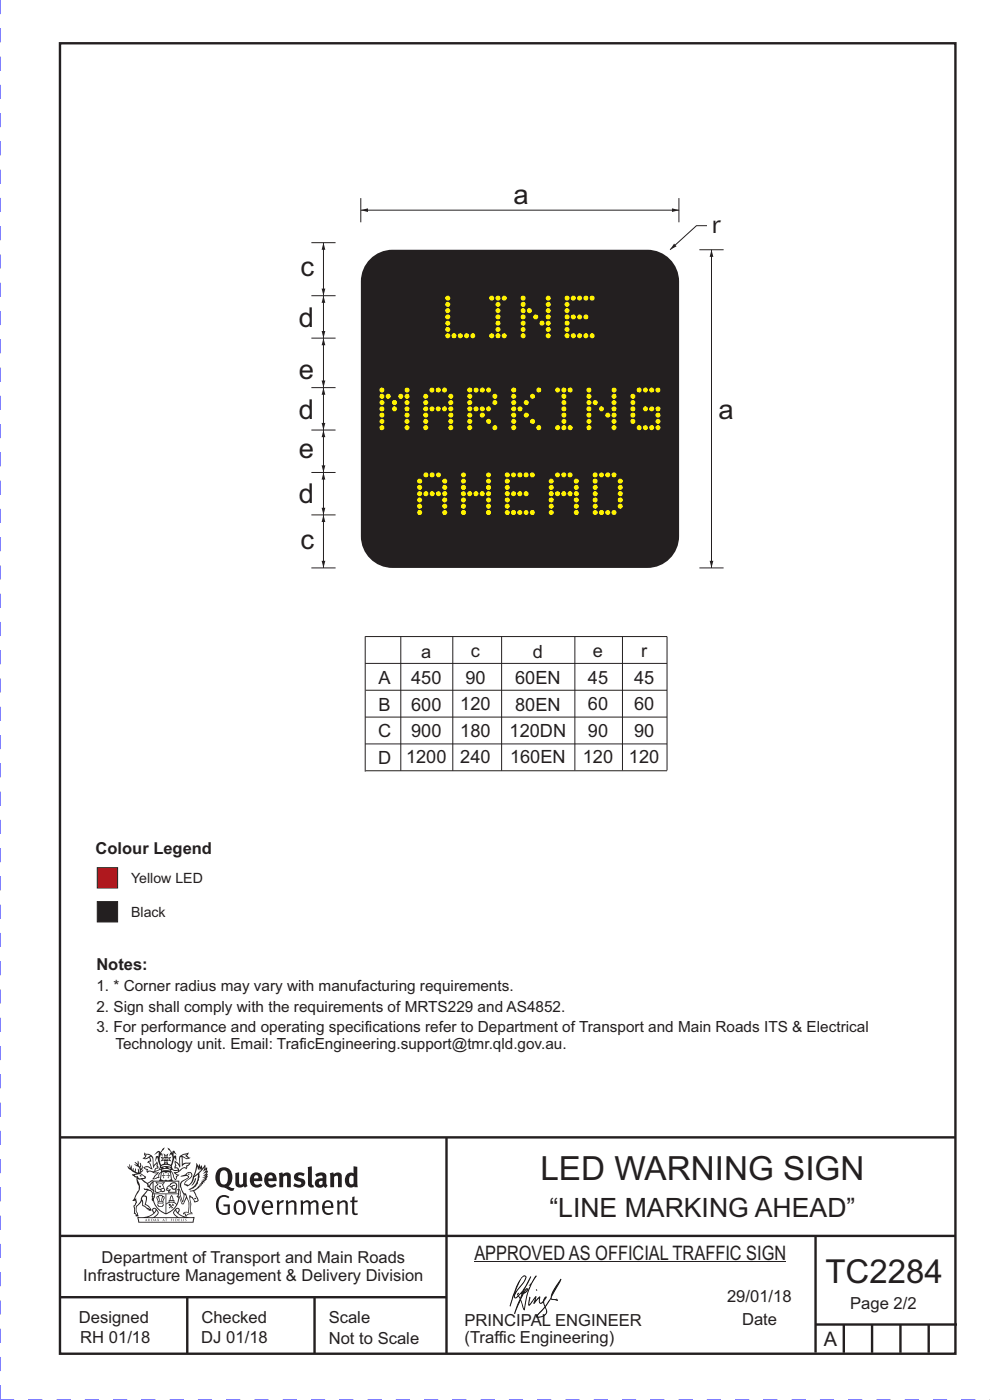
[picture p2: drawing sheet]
<svg xmlns="http://www.w3.org/2000/svg" width="210mm" height="297mm" viewBox="0 0 210 297" stroke-linecap="round" stroke-linejoin="round" font-family="sans-serif">
<defs><g id="words">
<text font-size="7.1" fill="#231f20" x="114.7" y="250.3">LED WARNING SIGN</text>
<text font-size="7" fill="#231f20" x="175.1" y="272.1">TC2284</text>
<g font-size="5.8" fill="#231f20">
<text x="108.9" y="43.4">a</text>
<text x="150.9" y="49.4">r</text>
<text x="63.7" y="58.6">c</text>
<text x="63.4" y="69.3">d</text>
<text x="63.4" y="80.4">e</text>
<text x="63.4" y="88.8">d</text>
<text x="152.4" y="88.8">a</text>
<text x="63.4" y="97.2">e</text>
<text x="63.4" y="106.8">d</text>
<text x="63.7" y="116.4">c</text>
</g>
<text font-size="5.6" fill="#231f20" x="116.5" y="258.1">“LINE MARKING AHEAD”</text>
<g font-size="4.2" fill="#231f20">
<text x="100.6" y="267.2">APPROVED AS OFFICIAL TRAFFIC SIGN</text>
<text x="174.7" y="285.6">A</text>
</g>
<g font-size="3.9" fill="#231f20">
<text x="89.4" y="139.5">a</text>
<text x="99.9" y="139.4">c</text>
<text x="113" y="139.5">d</text>
<text x="125.8" y="139.4">e</text>
<text x="136" y="139.4">r</text>
<text x="80.3" y="145.2">A</text>
<text x="87.2" y="145.1">450</text>
<text x="98.7" y="145">90</text>
<text x="109.3" y="145.1">60EN</text>
<text x="124.7" y="145">45</text>
<text x="134.5" y="145">45</text>
<text x="80.3" y="150.8">B</text>
<text x="87.2" y="150.7">600</text>
<text x="97.6" y="150.6">120</text>
<text x="109.3" y="150.7">80EN</text>
<text x="124.7" y="150.6">60</text>
<text x="134.5" y="150.6">60</text>
<text x="80.2" y="156.4">C</text>
<text x="80.2" y="162">D</text>
<text x="86.1" y="162">1200</text>
<text x="87.2" y="156.3">900</text>
<text x="97.6" y="156.3">180</text>
<text x="97.6" y="161.9">240</text>
<text x="108.1" y="156.3">120DN</text>
<text x="108.2" y="162">160EN</text>
<text x="123.6" y="161.9">120</text>
<text x="124.7" y="156.3">90</text>
<text x="133.4" y="161.9">120</text>
<text x="134.5" y="156.3">90</text>
</g>
<g font-size="3.5" fill="#231f20">
<text x="20.3" y="181.1">Colour Legend</text>
<text x="20.5" y="205.8">Notes:</text>
<text x="21.6" y="267.9">Department of Transport and Main Roads</text>
<text x="17.7" y="271.8">Infrastructure Management &amp; Delivery Division</text>
<text x="16.7" y="280.6">Designed</text>
<text x="42.7" y="280.6">Checked</text>
<text x="69.7" y="280.6">Scale</text>
<text x="98.5" y="281.3">PRINCIPAL ENGINEER</text>
<text x="154.2" y="276.2">29/01/18</text>
<text x="157.4" y="281.2">Date</text>
<text x="180.3" y="277.7">Page 2/2</text>
<text x="17" y="284.8">RH 01/18</text>
<text x="42.7" y="284.8">DJ 01/18</text>
<text x="69.7" y="285.2">Not to Scale</text>
<text x="98.5" y="284.8">(Traffic Engineering)</text>
</g>
<g font-size="3.3" fill="#231f20">
<text x="20.5" y="210.2">1. * Corner radius may vary with manufacturing requirements.</text>
<text x="20.5" y="214.6">2. Sign shall comply with the requirements of MRTS229 and AS4852.</text>
<text x="20.5" y="219">3. For performance and operating specifications refer to Department of Transport and Main Roads ITS &amp; Electrical</text>
<text x="24.5" y="222.6">Technology unit. Email: TraficEngineering.support@tmr.qld.gov.au.</text>
</g>
<g font-size="3" fill="#231f20">
<text x="27.8" y="187.2">Yellow LED</text>
<text x="27.8" y="194.5">Black</text>
</g>
</g></defs>
<g fill="none" stroke="#231f20" stroke-width=".51">
<path d="M12.7 9.2h190v278h-190zM12.7 241.3h190M94.7 241.4v45.8M12.7 275.2h82M12.7 262.2h190.1M39.7 275.2v12M66.7 275.2v12M173 262.1v24.9M173 281h30M179 281v6M185 281v6M191 281v6"/>
<path d="M197 281v6"/>
</g>
<g fill="#231f20">
<path d="M47 248.4a2.55 2.55 0 0 0 0 2.7l.3 .2a.81 .81 0 0 0 1-1v-.5a1.04 1.04 0 0 0-1.1-1.5zM46.3 248.1a1.82 1.82 0 0 1 2.1-.2 1.82 1.82 0 0 1 .9 1.8 2.29 2.29 0 0 1-.8 2l.7 .3h.5l-.2 .6a2.87 2.87 0 0 1-2-.7 2.12 2.12 0 0 1-1.7-3.1z" fill-rule="evenodd"/>
<path d="M49.9 248.9l.8-.2v2a.46 .46 0 0 0 .3 .6 .46 .46 0 0 0 .6-.3v-2.1l.7-.2v2.4l.2 .5-.5 .3-.3-.3a1.02 1.02 0 0 1-1.2 .3 1.02 1.02 0 0 1-.6-1.1z" fill-rule="evenodd"/>
<path d="M54 249.5l-.1 .5h.9a.49 .49 0 0 0-.2-.6 .49 .49 0 0 0-.6 .1zM53.4 249.1a1.34 1.34 0 0 1 1.6-.2 1.34 1.34 0 0 1 .6 1.5v.2h-1.7a.77 .77 0 0 0 .5 .8 .77 .77 0 0 0 .9-.4l.3 .5a1.59 1.59 0 0 1-2 .2 1.59 1.59 0 0 1-.5-2.1z" fill-rule="evenodd"/>
<path d="M57 249.5l-.1 .5h1a.49 .49 0 0 0-.2-.6 .49 .49 0 0 0-.7 .1zM56.4 249.1a1.34 1.34 0 0 1 1.6-.2 1.34 1.34 0 0 1 .7 1.5v.2h-1.8a.77 .77 0 0 0 .5 .8 .77 .77 0 0 0 .9-.4l.4 .5a1.59 1.59 0 0 1-2.1 .2 1.59 1.59 0 0 1-.5-2.1z" fill-rule="evenodd"/>
<path d="M59.2 248.9l.7-.2 .1 .4a.95 .95 0 0 1 1-.3 .95 .95 0 0 1 .7 .8v2.3h-.8v-2.3a.46 .46 0 0 0-.8 .1v2.2h-.8z" fill-rule="evenodd"/>
<path d="M62.6 249.1a1.75 1.75 0 0 1 2-.1l-.2 .5-.6-.2a.43 .43 0 0 0-.6 .3l.4 .3a1.04 1.04 0 0 1 1.2 1.1 1.04 1.04 0 0 1-1.4 1l-1.2-.4 .3-.6 1 .4 .4-.4a.88 .88 0 0 0-1-.5l-.4-.2-.1-.4z" fill-rule="evenodd"/>
<path d="M65.3 247.6l.8-.2 .1 3.8 .3 .2 .1 .4a.88 .88 0 0 1-1 0 .88 .88 0 0 1-.3-1z" fill-rule="evenodd"/>
<path d="M67.8 250.6a.43 .43 0 0 0-.1 .7 .43 .43 0 0 0 .7-.1v-.7zM66.8 249.1a1.7 1.7 0 0 1 2.4 .1v1.9l.3 .4-.4 .5-.5-.4a1.03 1.03 0 0 1-1.7-.1 1.03 1.03 0 0 1 .8-1.5h.7v-.4a.8 .8 0 0 0-1.2 .1z" fill-rule="evenodd"/>
<path d="M70 248.9l.7-.2 .1 .4a.95 .95 0 0 1 1-.3 .95 .95 0 0 1 .7 .8v2.3h-.8v-2.3a.46 .46 0 0 0-.8 .1v2.2h-.8z" fill-rule="evenodd"/>
<path d="M74.3 249.5a1.48 1.48 0 0 0 0 1.7h.5l.2-.1v-1.5l-.3-.2zM75 247.4l.8 .1 .1 4.4h-.7l-.1-.2a1.26 1.26 0 0 1-1.4 0 1.26 1.26 0 0 1-.5-1.3 1.29 1.29 0 0 1 .4-1.4 1.29 1.29 0 0 1 1.4-.1z" fill-rule="evenodd"/>
<path d="M46.4 253.9a1.72 1.72 0 0 1 2.3 0l-.3 .3a1.24 1.24 0 0 0-1.4-.2 1.24 1.24 0 0 0-.6 1.4 1.49 1.49 0 0 0 1.2 1.9l.7-.1v-1.3h-.8l-.1-.4h1.3v1.9a1.93 1.93 0 0 1-2.2 0 1.93 1.93 0 0 1-.7-2.2l.2-.8z" fill-rule="evenodd"/>
<path d="M50.4 255.1a1.65 1.65 0 0 0 .2 2.2 .99 .99 0 0 0 1-1.4 .78 .78 0 0 0-.4-.8 .78 .78 0 0 0-.8 0zM50 254.9a1.33 1.33 0 0 1 1.6-.1 1.33 1.33 0 0 1 .5 1.4 1.31 1.31 0 0 1-1.3 1.6 1.31 1.31 0 0 1-1.2-1.6v-.6z" fill-rule="evenodd"/>
<path d="M52.5 254.7l.4-.1 .9 2.6 .8-2.5h.5l-1.1 3h-.5z" fill-rule="evenodd"/>
<path d="M56.3 255.2l-.2 .7h1.3a.7 .7 0 0 0-.3-.8 .7 .7 0 0 0-.8 .1zM55.9 255a1.22 1.22 0 0 1 1.5-.2 1.22 1.22 0 0 1 .5 1.5h-1.8a.93 .93 0 0 0 .5 1 .93 .93 0 0 0 1.1-.2l.2 .3a1.43 1.43 0 0 1-1.8 .1 1.43 1.43 0 0 1-.6-1.7z" fill-rule="evenodd"/>
<path d="M58.7 254.7l.4-.1 .1 .5 .4-.4 .6-.1-.2 .5a.66 .66 0 0 0-.8 .7v1.9h-.4z" fill-rule="evenodd"/>
<path d="M60.6 254.7l.4-.1 .1 .5a.94 .94 0 0 1 1-.5 .94 .94 0 0 1 .8 .8v2.3h-.5l-.1-2.5a.81 .81 0 0 0-1.2 .3v2.2h-.4z" fill-rule="evenodd"/>
<path d="M63.7 254.7l.5-.1 .1 .5 .4-.3a.78 .78 0 0 1 1.1 .3 .9 .9 0 0 1 1-.5 .9 .9 0 0 1 .8 .8v2.3h-.5l-.1-2.5a.67 .67 0 0 0-1.1 .3v2.2h-.5v-2.4l-.4-.3-.7 .4v2.3h-.5z" fill-rule="evenodd"/>
<path d="M69 255.2l-.1 .7h1.3a.7 .7 0 0 0-.3-.8 .7 .7 0 0 0-.9 .1zM68.7 255a1.22 1.22 0 0 1 1.5-.2 1.22 1.22 0 0 1 .5 1.5h-1.8a.93 .93 0 0 0 .4 1 .93 .93 0 0 0 1.2-.2l.1 .3a1.44 1.44 0 0 1-1.7 .1 1.44 1.44 0 0 1-.6-1.7z" fill-rule="evenodd"/>
<path d="M71.4 254.7l.5-.1 .1 .5a.94 .94 0 0 1 1-.5 .94 .94 0 0 1 .8 .8v2.3h-.5l-.1-2.5a.81 .81 0 0 0-1.2 .3v2.2h-.4z" fill-rule="evenodd"/>
<path d="M74.7 253.9l.5-.1v.9h.7l-.1 .3h-.6v2.2l.1 .2h.5l.1 .3a.75 .75 0 0 1-1.2-.6v-2.1h-.4v-.3h.4z" fill-rule="evenodd"/>
<path d="M30.8 244.9l1.1 .3-.9 .5h-.4l.6-.5zM31.8 245.4h.2a2.44 2.44 0 0 1 .4 1.9l.1 .5 .7-1-.1 .6 .3 .3a.57 .57 0 0 0-.6 .7l-1-.1-.5 .2 .2-.5-.8-.3 .7-.1 .9 .5 .1-.1-.6-1.3-.2-.2h.5zM30.7 244.4l-.1 .5 .2 .4-.6 .4a1.04 1.04 0 0 0 1.4-.1l.2 .6-.3 .1-.2 .4a.94 .94 0 0 1 .8 1.1l-.2-.1a1.16 1.16 0 0 0-1.5-.1l.3 .4 .4 .2 .1 .5 .2 .1 .1-.2a.94 .94 0 0 1 1.1 .2l.8 .1-1.2 1.2a1.13 1.13 0 0 0 1.2-.2l.4-.1-.1-.4 .5-.8a.83 .83 0 0 0-.6 1.1l-.3-.1-.7 .4 1.1-1.4-.5 .1-.5-.1 1.3-.5-.1-.1-.9 .4v-.3l.2-.2 .3 .1 .1-.3-.2-.4v-.6l-.1-.4-.7 1v-.7a1.42 1.42 0 0 0-1.6-1.8z" fill-rule="evenodd"/>
<path d="M38.5 245.2l.5-.2 .7-.1-.6 .3 .8 .5h-.3zM38.3 245.5l.2-.1 .1 2a1.69 1.69 0 0 1 1.6-.6l-.8 .5 .1 .5a1.1 1.1 0 0 0-1.5 .6l-.1-.5-.2-.2h-.5l.3-.4-.3-.7a1.42 1.42 0 0 1 .8 1.1l.2-.1zM37.1 246.2l.1 1-.2 .3 .1 .4h.5l.1 .2a.96 .96 0 0 1-1.1-.1l-.1 .1a1.06 1.06 0 0 0 1.3 .2v.1a.72 .72 0 0 1-1 .2l.3 .5 .6 .2-.4 .2-.1 .6-.2-.3-.4-1.1-.4-.4 .4 .9a1.54 1.54 0 0 0 .7 1.2l.2-.3a.58 .58 0 0 1 .4-.8l.2-.1h-.3l-.5-.3 .9-.5a.93 .93 0 0 1 1.2-.5v.2l.2-.2 .1-.5a.99 .99 0 0 0 .7-.8l-1.3 .1-.3 .2-.1-1.4 .9 .4 .9-.3h-.4l-.5-.4 .4-.7-.6 .2a1.46 1.46 0 0 0-1.4 2.1v.4l-.2-.4z" fill-rule="evenodd"/>
<path d="M35.6 248.9l.2 .1-.1 .3 .4 .1h-.4v.6l-.1-.6h-.3l.3-.1z" fill-rule="evenodd"/>
<path d="M34.6 248.9l.2 .1v.3l.3 .1h-.3l-.1 .6v-.6h-.4l.4-.1z" fill-rule="evenodd"/>
<path d="M34.3 248.8a.57 .57 0 0 1 .9 .2 .57 .57 0 0 1 .9-.2l.2 1.4h-.2a.57 .57 0 0 1-.9 0 .69 .69 0 0 1-1.1 0zM34.2 248.1l-.3 2.1-.2 .4h3l-.2-.4-.3-2.1h-.2v.2l-.8-.1-.8 .1v-.2z" fill-rule="evenodd"/>
<path d="M34.2 252.4a.3 .3 0 0 0 .6 0 .3 .3 0 0 0-.6 0zM33.3 250.9l.3 .3-.3 .4a.79 .79 0 0 0 0 1.3l.8-.2-.1-.3a.55 .55 0 0 1-.7-.6l.1-.1 .2 .3 .3 .2 .8-.2-.4-.7 .4-.4-.7 .2zM33 250.7l1.1 .2 .9-.2-.4 .6 .4 1.2a.56 .56 0 0 1-.8 .3l-.2 .1a.73 .73 0 0 1-.9 .1 .73 .73 0 0 1-.3-1v-.4l.6-.4z" fill-rule="evenodd"/>
<path d="M35.6 251.8l.7-.4a.58 .58 0 0 1 1-.1 .58 .58 0 0 1-.4 .9l-.3-.3a.43 .43 0 0 1 .6-.4 .57 .57 0 0 0-.8 .2l-.2-.1-.3 .1 .4 .2a.55 .55 0 0 0 .9 .4v.5h-1.3l.3-.4-.1-.1-.6 .1 .2-.3-.2-.1zM35.4 251.8l-.1 .2a.39 .39 0 0 0 .2 .6h.3l-.2 .4h1.9l-.1-.8a.86 .86 0 0 0-.1-1.3 .86 .86 0 0 0-1.3 .4z" fill-rule="evenodd"/>
<path d="M36 254.8h.8v.2h-.8zM36.4 253.8l.2 .8h-.4zM36.4 253.5l-.3 .5-.1 .6h-.2v.4l-.7 .4 .2 .1a1.48 1.48 0 0 1 2.1 .2l.2-.1-.6-.5v-.5h-.2l-.1-.6z" fill-rule="evenodd"/>
<path d="M35.8 255.4l.4 .1 .1 .3 .3-.2-.2-.2a.38 .38 0 0 1 .5 .5l-.2-.2-.3 .2 .3 .2-.3 .3-.1-.4-.4 .4-.1-.2 .4-.3-.1-.1-.2 .1z" fill-rule="evenodd"/>
<path d="M34.5 254h.2v.2l-.2 .6h-.2zM33.6 255.3h.9v.2a.55 .55 0 0 1-.8 .4v-.2l-.2-.1zM33.4 254h.2l.2 .8h-.2zM33.6 255l.8-.1 .1 .2h-.8zM33.8 253.7h.5l-.2 1.1h-.1zM33.3 253.8l-.1 .3 .3 1.1a.48 .48 0 0 0-.1 .6 .48 .48 0 0 0 .5 .2h.5a.49 .49 0 0 0 .2-.8l.3-1.1-.1-.3a1.42 1.42 0 0 0-1.5 0z" fill-rule="evenodd"/>
<path d="M33.7 251.5l.4 .1 .1 .3h-.3z" fill-rule="evenodd"/>
<path d="M41.3 250.1l.3-.2-.2 .8-.6 .8h-.2l.5-.7z" fill-rule="evenodd"/>
<path d="M39.7 249l.3-.2 .5 .2a.88 .88 0 0 1-.6 1.1 1.22 1.22 0 0 0-.8 1.3l.5 .2a.72 .72 0 0 0 .9-.4l.5-.8 .2-.6 .8-.6v.2a2.85 2.85 0 0 1-2 2.9l.1 .1a2.13 2.13 0 0 0 1.9-1.5v-.3a2.01 2.01 0 0 0 .3-1.7l1.1-1.3-.4 1 .7-.5-.7 1 .8-.4-.8 .8 .7-.2-.9 .6 .8-.1-.8 .4h.7l-.8 .3 .3 .2h-.4l.2 .3h-.4l.2 .3h-.4l.1 .2h-.1a2.16 2.16 0 0 1-2 1.1l.1 .2 .4-.1a.76 .76 0 0 1 .7 .8l.5 1.2-.6 .2a1.45 1.45 0 0 0-1.1-1.3l.2 1.8-.1 1.8 .4 .3a1.07 1.07 0 0 0-1.2 .4v-.3l-.5-.2a.87 .87 0 0 1 1.1-.1v-.7a4.4 4.4 0 0 0-.6-3.1l-.1-.3h-.2a2.16 2.16 0 0 1-.7-2.2l.3-.4 1.2-.7a.55 .55 0 0 0-.4-.8zM37.8 252.4a.76 .76 0 0 1 .3 1.1l.6 1.6 .4-1.7 .2 .1a.61 .61 0 0 1-.1 .9l-.3 .8-.2 .1-.7-1.6-.3 .1a1.18 1.18 0 0 0 .1-1.4zM41.8 247.5l.2 .7 .3-.5v.6l.4-.5a1.9 1.9 0 0 1-1.2 1.4l-.3 .3zM38.2 249.6l1.4-.2 .2 .2v.3l-.5 .2a1.26 1.26 0 0 0-.9 1.9l.2 .7a1.84 1.84 0 0 1 .1 2.1l-.4-1.4a.96 .96 0 0 0-.4-1.2l-.4 .2a.78 .78 0 0 1 0 1.3l.1 .3h.4l.4 1.1a.38 .38 0 0 0 .2 .4 .38 .38 0 0 0 .4-.1l.6-1.2a2.94 2.94 0 0 1 .4 2.5l-.1 .4h-.8l-.3 .4v.2l.4-.1 .1 .4 .2 .1a1.02 1.02 0 0 1 1.3-.5v-.4l-.3-.1 .1-1.8-.3-1.3h.1a1.14 1.14 0 0 1 .8 1 .63 .63 0 0 0 .8-.2 .63 .63 0 0 0-.2-.9l-.6-1.2 .9-.6 .2-.4h.3l-.1-.2h.4l-.1-.3h.3l-.1-.3 .5-.1-.2-.2 .6-.4v-.2h-.2l.4-.5h-.3l.3-.5-.4 .1 .4-.5v-.3l-.3 .2 .2-.7-.1-.2-.4 .3v-.8l-.6 .8-.2-.8-.2 .5-.3-.7-.1 .6-.5-.8-.1 1.4-.6 1.8a1.81 1.81 0 0 1-1 1.5l-.6-.2a1.75 1.75 0 0 1 1.1-1.2 .75 .75 0 0 0 .1-1.3 .75 .75 0 0 0-1.2 .4z" fill-rule="evenodd"/>
<path d="M41.2 254.1h.3l.2 .2-.4 .1z" fill-rule="evenodd"/>
<path d="M29.4 258.4h11.6l-.1 .8h-11.4zM31.3 258.2l.5-.1a2.48 2.48 0 0 0 1.4-1.3l.3 .5-.5 .6-.5 .3zM32.5 256.6l.3-.2 .2 .1-.3 .7zM37.2 256.8a2.65 2.65 0 0 0 1.8 1.4h-1.1l-.5-.3-.5-.6zM37.4 256.5l.2-.1 .3 .2-.3 .6zM29.2 258.2l.1 1.2h11.8l.2-1.1-.2-.1a4.1 4.1 0 0 1-3.3-.9l.3-.4-.1-.6a1.06 1.06 0 0 0-1.3 1l.2 .4 .6 .5h-4.7l.3-.1a.84 .84 0 0 0 .6-.8 .84 .84 0 0 0-.5-.8l-.3-.2h-.5l-.1 .6 .3 .4a4.2 4.2 0 0 1-3.4 .9z" fill-rule="evenodd"/>
<path d="M31 258.7l.1 .2h-.2zM31 258.5l-.3 .6 .4-.2 .2 .2z" fill-rule="evenodd"/>
<path d="M31.3 258.6h.3v.4a.25 .25 0 0 0 .2-.1 .25 .25 0 0 0-.1-.3h.1a.29 .29 0 0 1 0 .4 .29 .29 0 0 1-.4 0 .29 .29 0 0 1 0-.4z" fill-rule="evenodd"/>
<path d="M32.2 258.6a.22 .22 0 0 1 .3 .2 .22 .22 0 0 1-.3 .2zM32 258.6l.1 .4a.33 .33 0 0 0 .4 0 .33 .33 0 0 0 0-.4 .33 .33 0 0 0-.5 0z" fill-rule="evenodd"/>
<path d="M32.9 258.7l.1 .2h-.2zM32.9 258.5l-.2 .6 .3-.2 .2 .2z" fill-rule="evenodd"/>
<path d="M33.3 258.6h.2l.1 .1 .2-.1-.2 .2 .2 .3-.3-.3-.1 .3h-.1l.2-.3z" fill-rule="evenodd"/>
<path d="M34.7 258.7l.1 .2h-.2zM34.7 258.5l-.3 .6 .4-.2 .2 .2z" fill-rule="evenodd"/>
<path d="M35 258.5h.5l-.2 .1v.5h-.2l.1-.5z" fill-rule="evenodd"/>
<path d="M36.2 258.6l.3-.1-.1 .1v.2h.1h-.1v.3h-.2z" fill-rule="evenodd"/>
<path d="M36.7 258.6h.2v.5h-.2z" fill-rule="evenodd"/>
<path d="M37.3 258.6a.22 .22 0 0 1 .3 .2 .22 .22 0 0 1-.3 .2zM37.1 258.6v.4a.33 .33 0 0 0 .5 0 .33 .33 0 0 0 0-.4 .33 .33 0 0 0-.5 0z" fill-rule="evenodd"/>
<path d="M37.8 258.6l.4-.1-.2 .1v.2h.1h-.1v.2l.2 .1h-.4z" fill-rule="evenodd"/>
<path d="M38.4 258.6h.2l-.1 .4 .2 .1h-.3z" fill-rule="evenodd"/>
<path d="M38.9 258.6h.2v.5h-.2z" fill-rule="evenodd"/>
<path d="M39.3 258.6h.2h-.1l.2 .3-.2 .2-.1-.1v-.1l.2 .1z" fill-rule="evenodd"/>
<path d="M34.2 247.4a1.51 1.51 0 0 1 2 .2 2.67 2.67 0 0 0-2.1 0zM35.7 247.6l.4 .1 .1 .3-.4-.1zM34.6 247.6h.5l.1 .2h-.4zM34 247.8l.3 .2h-.3zM34.9 246.9l.3-.2 .3 .2zM34.9 245.6l.2 .1v.3h-.2zM35 245.1l.2 .2 .2-.2-.1 .3h-.2zM35.1 246.3h.2l.1 .4-.2-.2-.2 .2zM35.3 245.7l.2-.1v.4h-.2zM34.4 245.7h.3l.1 .3-.4 .1 .2-.2zM35.7 245.7h.3l-.2 .2 .2 .2-.4-.1zM32.7 244.9l1-.5-.1 1-.2-.2-.3 .2-.3 1.1 .5-1 .3 .9a1.84 1.84 0 0 1 .2 1.7l.4 .1a2.48 2.48 0 0 1 2.2 0l.2-.2-.2-.7 .7-1.8 .4 .7-.2-1-.2-.1-.2 .3v-.9l.6 .4-.6-.8-.3 .1-.1 .4-.5-.9-.5-.3 .2 .5 .6 .5-.5 .8 .4-.4a2.06 2.06 0 0 1 0 2.3l-.5-.2-.2-.6 .1-.1 .8 .2-.4-.5 .4-.5-.7 .2-.2-.2 .2-.7-.5 .4-.5-.4 .2 .7-.2 .2-.7-.2 .4 .5-.4 .5 .8-.2 .1 .1-.2 .6-.5 .2a2.02 2.02 0 0 1 0-2.2l.3 .5-.1-.7-.3-.1 .8-1.2-.4 .3-.5 .8-.2-.3a.8 .8 0 0 0-.8 .5z" fill-rule="evenodd"/>
<path d="M29.2 250.1l.3 .1a.61 .61 0 0 1 .8 .4l.3 .2a.8 .8 0 0 1 .6 1l.4 .1 .5 .5a1 1 0 0 1 .5 1.1l-.1 .7v-.5h-.1a.96 .96 0 0 0-.8-1.3l-.2-.2h-.7l-.1-.1-.1 .1 .1 .3h.6l-1.2 1.3-.2 1-.4 .6a1.33 1.33 0 0 0-.5 1.8l.2 .5a1.26 1.26 0 0 1-.5-1.5l-.1-.3a1.56 1.56 0 0 0 .4-1.7l-.3 .2 .2-.5a3.2 3.2 0 0 0 .7-3zM30.4 253.9h.4a2.06 2.06 0 0 1-.1 1.6l.7 .5 .4 .4-.6-.1-.8-.6-.1-.9a.51 .51 0 0 1 .1-.9zM28.6 249.3a1.52 1.52 0 0 1 2.1 .5l-1.1 .2-.2-.1-.1-.4h-.5zM27.5 247v.8l-.3-.4h-.1a3.1 3.1 0 0 0 1.9 1.6l-1 .1 .5 .6 .5 .1 .1 1.1a1.84 1.84 0 0 1-.3 2.5l-.4 .9-.3 .4 .2 .1 .4-.1 .1 .4-.2 .5-.3 .2 .1 1.7h.2l.3 .5 .1 .1 .4-.1-.1-.5a1.3 1.3 0 0 1-.1-1.7l.9-1 .1 1.1 .6 .2 .5 .5 .1-.1 .2 .3h.5a1.85 1.85 0 0 0-1.2-1.4l.1-.3a1.39 1.39 0 0 0 0-1.4l-.5-.1 .5-.5a.66 .66 0 0 1 .9-.4 .66 .66 0 0 1 .3 .9l-.1 .4 .2-.1v.2l-.1 .3 .2 .5 .1-.3a2.24 2.24 0 0 0 .1-2.2 .73 .73 0 0 1-.7-.7 .73 .73 0 0 1 .6-.7v-.2a.94 .94 0 0 0-.9 .8 .48 .48 0 0 1-.1-.6 .48 .48 0 0 1 .5-.2l.5-.3a.51 .51 0 0 0-.8 .2l-.5 .2-1-.8h.6l.2-.5-1.2-.7 .5-.5v-.3l-.5 .4 .1-.2a.69 .69 0 0 0 .2-1v.4l-.2 .3v-1.1l-.3-.2 .1 .6-.1 .2-.4-1.3v.7l-.6-.4 .5 .7-.6-.2 .3 .3a1 1 0 0 1 .7 1.4l-.2-.8v.9l-.5-.2v-.8l-.2 .7-.2-.1-.1-.6-.2 .4-.2-.2 .1-.7-.2 .5z" fill-rule="evenodd"/>
<path d="M29.6 249.4l.2-.1 .3 .2z" fill-rule="evenodd"/>
<path d="M32.4 250.5h5.6v2l-.2-.1v-1.7h-5.2v2.5h5.2v-.8l.1 .2-.1 1.1v-.3h-2.5v4a4.1 4.1 0 0 0 2.6-3.6l.1-.1a4 4 0 0 1-2.8 3.9 4.2 4.2 0 0 1-2.8-4.7l.1 1.2 .1-.1a3.8 3.8 0 0 0 2.5 3.4v-4h-2.5l-.2-.9z" fill-rule="evenodd"/>
<circle cx="40" cy="249.1" r=".17"/>
</g>
<path d="M100.6 267.7h66.2" fill="none" stroke="#231f20" stroke-width=".21"/>
<g fill="#000001">
<path d="M111.6 273.7l.2-.2-.5 .7zM110.4 274.5l.3 .1-.3 .7-.3-.4zM110.9 270.9l.5-.1a9.3 9.3 0 0 1-2 3.2l-.1 .2 1-2.5zM110.6 271a14.7 14.7 0 0 0-2.2 4.9l-.3 1.2 .1 .1 .8-2.4a.42 .42 0 0 0 .2 .7 .42 .42 0 0 0 .6-.3l.2-.2 .2 .6-1.1 3.1h.2l1.1-2.8 .6 1.9 .2 .2 .2-.5a13.5 13.5 0 0 1 2-6.2l.5-.5-.2-.2-1.6 2.1 .4-.1a14.9 14.9 0 0 0-1.3 5.1l-.4-1.2a1.39 1.39 0 0 1 .2-1.8l.1-.2a.92 .92 0 0 0 .8-1.2 .75 .75 0 0 0-.7 .7l-.2 .2 1.6-3.4h-.1l-.4 .7a10.5 10.5 0 0 1-2.2 3.2l.2-.4a.32 .32 0 0 0-.4 .2 .32 .32 0 0 0 .1 .4l-.5 .4a3.2 3.2 0 0 1 1.1-2.3l.5-.6a2.49 2.49 0 0 0 .7-1.6l-.3-.2z" fill-rule="evenodd"/>
<path d="M115.6 277.5a1.15 1.15 0 0 1 .1 1.3 1.15 1.15 0 0 1-1.2 .5h-.5zM112.3 275.1l-.3 1.7 .3 .2 1.2-1.5-.3 1.1 1.1-1.2a.94 .94 0 0 0 .4 1.2l.5-.3 .3 .9-1.2 1.3a.98 .98 0 0 0-.5 1 1.9 1.9 0 0 0 2.3-1.3l-.1-.3a1.02 1.02 0 0 1 .3-1.4l.5-.9 1.5 .3-.2-.5v.3l-1.1-.2v-.2l2-3.6 .1-.3-.1-.1-1.8 2.7a6.6 6.6 0 0 1-1.5 3l-.2-.2a1.01 1.01 0 0 1 .4-1.4l.1-.2-.3-.2-.3 .5-.2 .5-.5 .4-.2-.4 .1-.9-.2-.1-.8 .9 .2-.9h-.1l-1.4 1.7 .2-1.4v-.1z" fill-rule="evenodd"/>
<path d="M113.7 273.5l.3 .3h-.3z" fill-rule="evenodd"/>
</g>
<path d="M20.6 184.1h4.3v4.3h-4.3z" fill-rule="evenodd" fill="#ed1c24" stroke="#231f20" stroke-width=".21"/>
<path d="M20.6 191.3h4.3v4.3h-4.3z" fill-rule="evenodd" fill="#231f20" stroke="#231f20" stroke-width=".21"/>
<g fill="none" stroke="#231f20" stroke-width=".21">
<path d="M150.9 53v67.5M77.5 135h64v28.4M77.5 135v28.7M85 135v28.5M96 135v28.5M106.4 135v28.5M121.9 135v28.4M132 135v28.4M77.5 152.1h64M77.5 140.7h64M77.5 157.8h64M77.5 146.4h64"/>
<path d="M77.5 163.5h64"/>
</g>
<g fill="#231f20">
<path d="M150.9 53l.4 1.5h-.8z"/>
<path d="M150.5 119h.8l-.4 1.5z"/>
</g>
<path d="M76.5 44.6h67.5" fill="none" stroke="#231f20" stroke-width=".21"/>
<g fill="#231f20">
<path d="M142.5 44.2l1.5 .4-1.5 .4z"/>
<path d="M76.5 44.6l1.6-.4v.8z"/>
</g>
<path d="M76.5 42v5.2M144 42v5.2M150 47.9h-2.3l-5.6 5.1" fill="none" stroke="#231f20" stroke-width=".21"/>
<path d="M143 51.7l.5 .6-1.4 .7z" fill="#231f20"/>
<path d="M148.4 53h5.1M66.1 109.2h5.1M68.6 109.2v11.3" fill="none" stroke="#231f20" stroke-width=".21"/>
<g fill="#231f20">
<path d="M68.6 109.2l.4 1.5h-.8z"/>
<path d="M68.2 119h.8l-.4 1.5z"/>
</g>
<path d="M68.6 100.2v9M66.1 120.5h5.1M148.4 120.5h5.1" fill="none" stroke="#231f20" stroke-width=".21"/>
<g fill="#231f20">
<path d="M68.6 100.2l.4 1.5h-.8z"/>
<path d="M68.2 107.7h.8l-.4 1.5z"/>
</g>
<path d="M68.6 91.2v9M66.1 100.2h5.1" fill="none" stroke="#231f20" stroke-width=".21"/>
<g fill="#231f20">
<path d="M68.6 91.2l.4 1.5h-.8z"/>
<path d="M68.2 98.7h.8l-.4 1.5z"/>
</g>
<path d="M66.1 91.2h5.1M68.6 82.2v9" fill="none" stroke="#231f20" stroke-width=".21"/>
<g fill="#231f20">
<path d="M68.6 82.2l.4 1.5h-.8z"/>
<path d="M68.2 89.7h.8l-.4 1.5z"/>
</g>
<path d="M68.6 71.7v10.5M66.1 82.2h5.1" fill="none" stroke="#231f20" stroke-width=".21"/>
<g fill="#231f20">
<path d="M68.6 71.7l.4 1.5h-.8z"/>
<path d="M68.2 80.7h.8l-.4 1.5z"/>
</g>
<path d="M66.1 71.7h5.1M68.6 62.7v9" fill="none" stroke="#231f20" stroke-width=".21"/>
<g fill="#231f20">
<path d="M68.6 62.7l.4 1.5h-.8z"/>
<path d="M68.2 70.2h.8l-.4 1.5z"/>
<path d="M78.9 54.6a6.7 6.7 0 0 1 4.4-1.6h54a6.7 6.7 0 0 1 6.7 6.7v54a6.7 6.7 0 0 1-6.7 6.8h-54a6.7 6.7 0 0 1-6.8-6.8v-54a6.7 6.7 0 0 1 2.4-5.1z" fill-rule="evenodd"/>
</g>
<path d="M66.1 51.5h5.1M68.6 51.5v11.2" fill="none" stroke="#231f20" stroke-width=".21"/>
<g fill="#231f20">
<path d="M68.6 51.5l.4 1.5h-.8z"/>
<path d="M68.2 61.2h.8l-.4 1.5z"/>
</g>
<path d="M66.1 62.7h5.1" fill="none" stroke="#231f20" stroke-width=".21"/>
<g fill="#231f20" stroke="#231f20" stroke-width=".21">
<path d="M94.3 62.6h1.3v1.3h-1.3z" fill-rule="evenodd"/>
<path d="M94.3 63.9h1.3v1.3h-1.3z" fill-rule="evenodd"/>
<path d="M94.3 65.2h1.3v1.4h-1.3z" fill-rule="evenodd"/>
<path d="M94.3 66.6h1.3v1.3h-1.3z" fill-rule="evenodd"/>
<path d="M94.3 67.9h1.3v1.3h-1.3z" fill-rule="evenodd"/>
<path d="M94.3 69.2h1.3v1.4h-1.3z" fill-rule="evenodd"/>
<path d="M94.3 70.6h1.3v1.3h-1.3z" fill-rule="evenodd"/>
<path d="M95.6 62.6h1.4v1.3h-1.4z" fill-rule="evenodd"/>
<path d="M95.6 63.9h1.4v1.3h-1.4z" fill-rule="evenodd"/>
<path d="M95.6 65.2h1.4v1.4h-1.4z" fill-rule="evenodd"/>
<path d="M95.6 66.6h1.4v1.3h-1.4z" fill-rule="evenodd"/>
<path d="M95.6 67.9h1.4v1.3h-1.4z" fill-rule="evenodd"/>
<path d="M95.6 69.2h1.4v1.4h-1.4z" fill-rule="evenodd"/>
<path d="M95.6 70.6h1.4v1.3h-1.4z" fill-rule="evenodd"/>
<path d="M97 62.6h1.3v1.3h-1.3z" fill-rule="evenodd"/>
<path d="M97 63.9h1.3v1.3h-1.3z" fill-rule="evenodd"/>
<path d="M97 65.2h1.3v1.4h-1.3z" fill-rule="evenodd"/>
<path d="M97 66.6h1.3v1.3h-1.3z" fill-rule="evenodd"/>
<path d="M97 67.9h1.3v1.3h-1.3z" fill-rule="evenodd"/>
<path d="M97 69.2h1.3v1.4h-1.3z" fill-rule="evenodd"/>
<path d="M97 70.6h1.3v1.3h-1.3z" fill-rule="evenodd"/>
<path d="M98.3 62.6h1.3v1.3h-1.3z" fill-rule="evenodd"/>
<path d="M98.3 63.9h1.3v1.3h-1.3z" fill-rule="evenodd"/>
<path d="M98.3 65.2h1.3v1.4h-1.3z" fill-rule="evenodd"/>
<path d="M98.3 66.6h1.3v1.3h-1.3z" fill-rule="evenodd"/>
<path d="M98.3 67.9h1.3v1.3h-1.3z" fill-rule="evenodd"/>
<path d="M98.3 69.2h1.3v1.4h-1.3z" fill-rule="evenodd"/>
<path d="M98.3 70.6h1.3v1.3h-1.3z" fill-rule="evenodd"/>
<path d="M99.6 62.6h1.4v1.3h-1.4z" fill-rule="evenodd"/>
<path d="M93 62.6h1.3v1.3h-1.3z" fill-rule="evenodd"/>
<path d="M101 62.6h1.3v1.3h-1.3z" fill-rule="evenodd"/>
<path d="M93 63.9h1.3v1.3h-1.3z" fill-rule="evenodd"/>
<path d="M101 63.9h1.3v1.3h-1.3z" fill-rule="evenodd"/>
<path d="M93 65.2h1.3v1.4h-1.3z" fill-rule="evenodd"/>
<path d="M101 65.2h1.3v1.4h-1.3z" fill-rule="evenodd"/>
<path d="M93 66.6h1.3v1.3h-1.3z" fill-rule="evenodd"/>
<path d="M101 66.6h1.3v1.3h-1.3z" fill-rule="evenodd"/>
<path d="M93 67.9h1.3v1.3h-1.3z" fill-rule="evenodd"/>
<path d="M101 67.9h1.3v1.3h-1.3z" fill-rule="evenodd"/>
<path d="M93 69.2h1.3v1.4h-1.3z" fill-rule="evenodd"/>
<path d="M101 69.2h1.3v1.4h-1.3z" fill-rule="evenodd"/>
<path d="M93 70.6h1.3v1.3h-1.3z" fill-rule="evenodd"/>
<path d="M101 70.6h1.3v1.3h-1.3z" fill-rule="evenodd"/>
<path d="M93 61.2h1.3v1.4h-1.3z" fill-rule="evenodd"/>
<path d="M93 71.9h1.3v1.3h-1.3z" fill-rule="evenodd"/>
<path d="M101 61.2h1.3v1.4h-1.3z" fill-rule="evenodd"/>
<path d="M101 71.9h1.3v1.3h-1.3z" fill-rule="evenodd"/>
<path d="M94.3 61.2h1.3v1.4h-1.3z" fill-rule="evenodd"/>
<path d="M94.3 71.9h1.3v1.3h-1.3z" fill-rule="evenodd"/>
<path d="M95.6 61.2h1.4v1.4h-1.4z" fill-rule="evenodd"/>
<path d="M95.6 71.9h1.4v1.3h-1.4z" fill-rule="evenodd"/>
<path d="M97 61.2h1.3v1.4h-1.3z" fill-rule="evenodd"/>
<path d="M97 71.9h1.3v1.3h-1.3z" fill-rule="evenodd"/>
<path d="M98.3 61.2h1.3v1.4h-1.3z" fill-rule="evenodd"/>
<path d="M98.3 71.9h1.3v1.3h-1.3z" fill-rule="evenodd"/>
<path d="M99.6 61.2h1.4v1.4h-1.4z" fill-rule="evenodd"/>
<path d="M99.6 71.9h1.4v1.3h-1.4z" fill-rule="evenodd"/>
<path d="M99.6 63.9h1.4v1.3h-1.4z" fill-rule="evenodd"/>
<path d="M99.6 65.2h1.4v1.4h-1.4z" fill-rule="evenodd"/>
<path d="M99.6 66.6h1.4v1.3h-1.4z" fill-rule="evenodd"/>
<path d="M99.6 67.9h1.4v1.3h-1.4z" fill-rule="evenodd"/>
<path d="M99.6 69.2h1.4v1.4h-1.4z" fill-rule="evenodd"/>
<path d="M99.6 70.6h1.4v1.3h-1.4z" fill-rule="evenodd"/>
</g>
<g fill="#fff200">
<circle cx="95" cy="63.2" r=".53"/>
<circle cx="95" cy="64.6" r=".53"/>
<circle cx="96.3" cy="71.2" r=".53"/>
<circle cx="95" cy="65.9" r=".53"/>
<circle cx="95" cy="67.2" r=".53"/>
<circle cx="95" cy="68.6" r=".53"/>
<circle cx="95" cy="69.9" r=".53"/>
<circle cx="95" cy="71.2" r=".53"/>
<circle cx="97.6" cy="71.2" r=".53"/>
<circle cx="99" cy="71.2" r=".53"/>
<circle cx="100.3" cy="71.2" r=".53"/>
</g>
<g fill="#231f20" stroke="#231f20" stroke-width=".21">
<path d="M102.3 62.6h1.3v1.3h-1.3z" fill-rule="evenodd"/>
<path d="M102.3 63.9h1.3v1.3h-1.3z" fill-rule="evenodd"/>
<path d="M102.3 65.2h1.3v1.4h-1.3z" fill-rule="evenodd"/>
<path d="M102.3 66.6h1.3v1.3h-1.3z" fill-rule="evenodd"/>
<path d="M102.3 67.9h1.3v1.3h-1.3z" fill-rule="evenodd"/>
<path d="M102.3 69.2h1.3v1.4h-1.3z" fill-rule="evenodd"/>
<path d="M102.3 70.6h1.3v1.3h-1.3z" fill-rule="evenodd"/>
<path d="M103.6 62.6h1.4v1.3h-1.4z" fill-rule="evenodd"/>
<path d="M103.6 63.9h1.4v1.3h-1.4z" fill-rule="evenodd"/>
<path d="M103.6 65.2h1.4v1.4h-1.4z" fill-rule="evenodd"/>
<path d="M103.6 66.6h1.4v1.3h-1.4z" fill-rule="evenodd"/>
<path d="M103.6 67.9h1.4v1.3h-1.4z" fill-rule="evenodd"/>
<path d="M103.6 69.2h1.4v1.4h-1.4z" fill-rule="evenodd"/>
<path d="M103.6 70.6h1.4v1.3h-1.4z" fill-rule="evenodd"/>
<path d="M105 62.6h1.3v1.3h-1.3z" fill-rule="evenodd"/>
<path d="M105 63.9h1.3v1.3h-1.3z" fill-rule="evenodd"/>
<path d="M105 65.2h1.3v1.4h-1.3z" fill-rule="evenodd"/>
<path d="M105 66.6h1.3v1.3h-1.3z" fill-rule="evenodd"/>
<path d="M105 67.9h1.3v1.3h-1.3z" fill-rule="evenodd"/>
<path d="M105 69.2h1.3v1.4h-1.3z" fill-rule="evenodd"/>
<path d="M105 70.6h1.3v1.3h-1.3z" fill-rule="evenodd"/>
<path d="M106.3 62.6h1.3v1.3h-1.3z" fill-rule="evenodd"/>
<path d="M106.3 63.9h1.3v1.3h-1.3z" fill-rule="evenodd"/>
<path d="M106.3 65.2h1.3v1.4h-1.3z" fill-rule="evenodd"/>
<path d="M106.3 66.6h1.3v1.3h-1.3z" fill-rule="evenodd"/>
<path d="M106.3 67.9h1.3v1.3h-1.3z" fill-rule="evenodd"/>
<path d="M106.3 69.2h1.3v1.4h-1.3z" fill-rule="evenodd"/>
<path d="M106.3 70.6h1.3v1.3h-1.3z" fill-rule="evenodd"/>
<path d="M107.6 62.6h1.4v1.3h-1.4z" fill-rule="evenodd"/>
<path d="M101 62.6h1.3v1.3h-1.3z" fill-rule="evenodd"/>
<path d="M109 62.6h1.3v1.3h-1.3z" fill-rule="evenodd"/>
<path d="M101 63.9h1.3v1.3h-1.3z" fill-rule="evenodd"/>
<path d="M109 63.9h1.3v1.3h-1.3z" fill-rule="evenodd"/>
<path d="M101 65.2h1.3v1.4h-1.3z" fill-rule="evenodd"/>
<path d="M109 65.2h1.3v1.4h-1.3z" fill-rule="evenodd"/>
<path d="M101 66.6h1.3v1.3h-1.3z" fill-rule="evenodd"/>
<path d="M109 66.6h1.3v1.3h-1.3z" fill-rule="evenodd"/>
<path d="M101 67.9h1.3v1.3h-1.3z" fill-rule="evenodd"/>
<path d="M109 67.9h1.3v1.3h-1.3z" fill-rule="evenodd"/>
<path d="M101 69.2h1.3v1.4h-1.3z" fill-rule="evenodd"/>
<path d="M109 69.2h1.3v1.4h-1.3z" fill-rule="evenodd"/>
<path d="M101 70.6h1.3v1.3h-1.3z" fill-rule="evenodd"/>
<path d="M109 70.6h1.3v1.3h-1.3z" fill-rule="evenodd"/>
<path d="M101 61.2h1.3v1.4h-1.3z" fill-rule="evenodd"/>
<path d="M109 61.2h1.3v1.4h-1.3z" fill-rule="evenodd"/>
<path d="M101 71.9h1.3v1.3h-1.3z" fill-rule="evenodd"/>
<path d="M109 71.9h1.3v1.3h-1.3z" fill-rule="evenodd"/>
<path d="M102.3 61.2h1.3v1.4h-1.3z" fill-rule="evenodd"/>
<path d="M102.3 71.9h1.3v1.3h-1.3z" fill-rule="evenodd"/>
<path d="M103.6 61.2h1.4v1.4h-1.4z" fill-rule="evenodd"/>
<path d="M103.6 71.9h1.4v1.3h-1.4z" fill-rule="evenodd"/>
<path d="M105 61.2h1.3v1.4h-1.3z" fill-rule="evenodd"/>
<path d="M105 71.9h1.3v1.3h-1.3z" fill-rule="evenodd"/>
<path d="M106.3 61.2h1.3v1.4h-1.3z" fill-rule="evenodd"/>
<path d="M106.3 71.9h1.3v1.3h-1.3z" fill-rule="evenodd"/>
<path d="M107.6 61.2h1.4v1.4h-1.4z" fill-rule="evenodd"/>
<path d="M107.6 71.9h1.4v1.3h-1.4z" fill-rule="evenodd"/>
<path d="M107.6 63.9h1.4v1.3h-1.4z" fill-rule="evenodd"/>
<path d="M107.6 65.2h1.4v1.4h-1.4z" fill-rule="evenodd"/>
<path d="M107.6 66.6h1.4v1.3h-1.4z" fill-rule="evenodd"/>
<path d="M107.6 67.9h1.4v1.3h-1.4z" fill-rule="evenodd"/>
<path d="M107.6 69.2h1.4v1.4h-1.4z" fill-rule="evenodd"/>
<path d="M107.6 70.6h1.4v1.3h-1.4z" fill-rule="evenodd"/>
</g>
<g fill="#fff200">
<circle cx="105.6" cy="67.2" r=".53"/>
<circle cx="105.6" cy="65.9" r=".53"/>
<circle cx="104.3" cy="71.2" r=".53"/>
<circle cx="105.6" cy="68.6" r=".53"/>
<circle cx="105.6" cy="64.6" r=".53"/>
<circle cx="104.3" cy="63.2" r=".53"/>
<circle cx="105.6" cy="63.2" r=".53"/>
<circle cx="107" cy="63.2" r=".53"/>
<circle cx="105.6" cy="69.9" r=".53"/>
<circle cx="105.6" cy="71.2" r=".53"/>
<circle cx="107" cy="71.2" r=".53"/>
</g>
<g fill="#231f20" stroke="#231f20" stroke-width=".21">
<path d="M110.3 62.6h1.3v1.3h-1.3z" fill-rule="evenodd"/>
<path d="M110.3 63.9h1.3v1.3h-1.3z" fill-rule="evenodd"/>
<path d="M110.3 65.2h1.3v1.4h-1.3z" fill-rule="evenodd"/>
<path d="M110.3 66.6h1.3v1.3h-1.3z" fill-rule="evenodd"/>
<path d="M110.3 67.9h1.3v1.3h-1.3z" fill-rule="evenodd"/>
<path d="M110.3 69.2h1.3v1.4h-1.3z" fill-rule="evenodd"/>
<path d="M110.3 70.6h1.3v1.3h-1.3z" fill-rule="evenodd"/>
<path d="M111.6 62.6h1.4v1.3h-1.4z" fill-rule="evenodd"/>
<path d="M111.6 63.9h1.4v1.3h-1.4z" fill-rule="evenodd"/>
<path d="M111.6 65.2h1.4v1.4h-1.4z" fill-rule="evenodd"/>
<path d="M111.6 66.6h1.4v1.3h-1.4z" fill-rule="evenodd"/>
<path d="M111.6 67.9h1.4v1.3h-1.4z" fill-rule="evenodd"/>
<path d="M111.6 69.2h1.4v1.4h-1.4z" fill-rule="evenodd"/>
<path d="M111.6 70.6h1.4v1.3h-1.4z" fill-rule="evenodd"/>
<path d="M113 62.6h1.3v1.3h-1.3z" fill-rule="evenodd"/>
<path d="M113 63.9h1.3v1.3h-1.3z" fill-rule="evenodd"/>
<path d="M113 65.2h1.3v1.4h-1.3z" fill-rule="evenodd"/>
<path d="M113 66.6h1.3v1.3h-1.3z" fill-rule="evenodd"/>
<path d="M113 67.9h1.3v1.3h-1.3z" fill-rule="evenodd"/>
<path d="M113 69.2h1.3v1.4h-1.3z" fill-rule="evenodd"/>
<path d="M113 70.6h1.3v1.3h-1.3z" fill-rule="evenodd"/>
<path d="M114.3 62.6h1.3v1.3h-1.3z" fill-rule="evenodd"/>
<path d="M114.3 63.9h1.3v1.3h-1.3z" fill-rule="evenodd"/>
<path d="M114.3 65.2h1.3v1.4h-1.3z" fill-rule="evenodd"/>
<path d="M114.3 66.6h1.3v1.3h-1.3z" fill-rule="evenodd"/>
<path d="M114.3 67.9h1.3v1.3h-1.3z" fill-rule="evenodd"/>
<path d="M114.3 69.2h1.3v1.4h-1.3z" fill-rule="evenodd"/>
<path d="M114.3 70.6h1.3v1.3h-1.3z" fill-rule="evenodd"/>
<path d="M115.6 62.6h1.4v1.3h-1.4z" fill-rule="evenodd"/>
<path d="M109 62.6h1.3v1.3h-1.3z" fill-rule="evenodd"/>
<path d="M117 62.6h1.3v1.3h-1.3z" fill-rule="evenodd"/>
<path d="M109 63.9h1.3v1.3h-1.3z" fill-rule="evenodd"/>
<path d="M117 63.9h1.3v1.3h-1.3z" fill-rule="evenodd"/>
<path d="M109 65.2h1.3v1.4h-1.3z" fill-rule="evenodd"/>
<path d="M117 65.2h1.3v1.4h-1.3z" fill-rule="evenodd"/>
<path d="M109 66.6h1.3v1.3h-1.3z" fill-rule="evenodd"/>
<path d="M117 66.6h1.3v1.3h-1.3z" fill-rule="evenodd"/>
<path d="M109 67.9h1.3v1.3h-1.3z" fill-rule="evenodd"/>
<path d="M117 67.9h1.3v1.3h-1.3z" fill-rule="evenodd"/>
<path d="M109 69.2h1.3v1.4h-1.3z" fill-rule="evenodd"/>
<path d="M117 69.2h1.3v1.4h-1.3z" fill-rule="evenodd"/>
<path d="M109 70.6h1.3v1.3h-1.3z" fill-rule="evenodd"/>
<path d="M117 70.6h1.3v1.3h-1.3z" fill-rule="evenodd"/>
<path d="M109 61.2h1.3v1.4h-1.3z" fill-rule="evenodd"/>
<path d="M109 71.9h1.3v1.3h-1.3z" fill-rule="evenodd"/>
<path d="M117 61.2h1.3v1.4h-1.3z" fill-rule="evenodd"/>
<path d="M117 71.9h1.3v1.3h-1.3z" fill-rule="evenodd"/>
<path d="M110.3 61.2h1.3v1.4h-1.3z" fill-rule="evenodd"/>
<path d="M110.3 71.9h1.3v1.3h-1.3z" fill-rule="evenodd"/>
<path d="M111.6 61.2h1.4v1.4h-1.4z" fill-rule="evenodd"/>
<path d="M111.6 71.9h1.4v1.3h-1.4z" fill-rule="evenodd"/>
<path d="M113 61.2h1.3v1.4h-1.3z" fill-rule="evenodd"/>
<path d="M113 71.9h1.3v1.3h-1.3z" fill-rule="evenodd"/>
<path d="M114.3 61.2h1.3v1.4h-1.3z" fill-rule="evenodd"/>
<path d="M114.3 71.9h1.3v1.3h-1.3z" fill-rule="evenodd"/>
<path d="M115.6 61.2h1.4v1.4h-1.4z" fill-rule="evenodd"/>
<path d="M115.6 71.9h1.4v1.3h-1.4z" fill-rule="evenodd"/>
<path d="M115.6 63.9h1.4v1.3h-1.4z" fill-rule="evenodd"/>
<path d="M115.6 65.2h1.4v1.4h-1.4z" fill-rule="evenodd"/>
<path d="M115.6 66.6h1.4v1.3h-1.4z" fill-rule="evenodd"/>
<path d="M115.6 67.9h1.4v1.3h-1.4z" fill-rule="evenodd"/>
<path d="M115.6 69.2h1.4v1.4h-1.4z" fill-rule="evenodd"/>
<path d="M115.6 70.6h1.4v1.3h-1.4z" fill-rule="evenodd"/>
</g>
<g fill="#fff200">
<circle cx="111" cy="63.2" r=".53"/>
<circle cx="111" cy="64.6" r=".53"/>
<circle cx="112.3" cy="65.9" r=".53"/>
<circle cx="113.6" cy="67.2" r=".53"/>
<circle cx="116.3" cy="67.2" r=".53"/>
<circle cx="115" cy="68.6" r=".53"/>
<circle cx="116.3" cy="69.9" r=".53"/>
<circle cx="116.3" cy="64.6" r=".53"/>
<circle cx="111" cy="65.9" r=".53"/>
<circle cx="111" cy="67.2" r=".53"/>
<circle cx="111" cy="68.6" r=".53"/>
<circle cx="111" cy="69.9" r=".53"/>
<circle cx="111" cy="71.2" r=".53"/>
<circle cx="116.3" cy="63.2" r=".53"/>
<circle cx="116.3" cy="65.9" r=".53"/>
<circle cx="116.3" cy="68.6" r=".53"/>
<circle cx="116.3" cy="71.2" r=".53"/>
</g>
<g fill="#231f20" stroke="#231f20" stroke-width=".21">
<path d="M119.6 62.6h1.4v1.3h-1.4z" fill-rule="evenodd"/>
<path d="M119.6 63.9h1.4v1.3h-1.4z" fill-rule="evenodd"/>
<path d="M119.6 65.2h1.4v1.4h-1.4z" fill-rule="evenodd"/>
<path d="M119.6 66.6h1.4v1.3h-1.4z" fill-rule="evenodd"/>
<path d="M119.6 67.9h1.4v1.3h-1.4z" fill-rule="evenodd"/>
<path d="M119.6 69.2h1.4v1.4h-1.4z" fill-rule="evenodd"/>
<path d="M119.6 70.6h1.4v1.3h-1.4z" fill-rule="evenodd"/>
<path d="M121 62.6h1.3v1.3h-1.3z" fill-rule="evenodd"/>
<path d="M121 63.9h1.3v1.3h-1.3z" fill-rule="evenodd"/>
<path d="M121 65.2h1.3v1.4h-1.3z" fill-rule="evenodd"/>
<path d="M121 66.6h1.3v1.3h-1.3z" fill-rule="evenodd"/>
<path d="M121 67.9h1.3v1.3h-1.3z" fill-rule="evenodd"/>
<path d="M121 69.2h1.3v1.4h-1.3z" fill-rule="evenodd"/>
<path d="M121 70.6h1.3v1.3h-1.3z" fill-rule="evenodd"/>
<path d="M122.3 62.6h1.3v1.3h-1.3z" fill-rule="evenodd"/>
<path d="M122.3 63.9h1.3v1.3h-1.3z" fill-rule="evenodd"/>
<path d="M122.3 65.2h1.3v1.4h-1.3z" fill-rule="evenodd"/>
<path d="M122.3 66.6h1.3v1.3h-1.3z" fill-rule="evenodd"/>
<path d="M122.3 67.9h1.3v1.3h-1.3z" fill-rule="evenodd"/>
<path d="M122.3 69.2h1.3v1.4h-1.3z" fill-rule="evenodd"/>
<path d="M122.3 70.6h1.3v1.3h-1.3z" fill-rule="evenodd"/>
<path d="M123.6 62.6h1.3v1.3h-1.3z" fill-rule="evenodd"/>
<path d="M124.9 62.6h1.4v1.3h-1.4z" fill-rule="evenodd"/>
<path d="M124.9 63.9h1.4v1.3h-1.4z" fill-rule="evenodd"/>
<path d="M124.9 65.2h1.4v1.4h-1.4z" fill-rule="evenodd"/>
<path d="M124.9 66.6h1.4v1.3h-1.4z" fill-rule="evenodd"/>
<path d="M124.9 67.9h1.4v1.3h-1.4z" fill-rule="evenodd"/>
<path d="M124.9 69.2h1.4v1.4h-1.4z" fill-rule="evenodd"/>
<path d="M124.9 70.6h1.4v1.3h-1.4z" fill-rule="evenodd"/>
<path d="M118.3 62.6h1.3v1.3h-1.3z" fill-rule="evenodd"/>
<path d="M126.3 62.6h1.3v1.3h-1.3z" fill-rule="evenodd"/>
<path d="M118.3 63.9h1.3v1.3h-1.3z" fill-rule="evenodd"/>
<path d="M126.3 63.9h1.3v1.3h-1.3z" fill-rule="evenodd"/>
<path d="M118.3 65.2h1.3v1.4h-1.3z" fill-rule="evenodd"/>
<path d="M126.3 65.2h1.3v1.4h-1.3z" fill-rule="evenodd"/>
<path d="M118.3 66.6h1.3v1.3h-1.3z" fill-rule="evenodd"/>
<path d="M126.3 66.6h1.3v1.3h-1.3z" fill-rule="evenodd"/>
<path d="M118.3 67.9h1.3v1.3h-1.3z" fill-rule="evenodd"/>
<path d="M126.3 67.9h1.3v1.3h-1.3z" fill-rule="evenodd"/>
<path d="M118.3 69.2h1.3v1.4h-1.3z" fill-rule="evenodd"/>
<path d="M126.3 69.2h1.3v1.4h-1.3z" fill-rule="evenodd"/>
<path d="M118.3 70.6h1.3v1.3h-1.3z" fill-rule="evenodd"/>
<path d="M126.3 70.6h1.3v1.3h-1.3z" fill-rule="evenodd"/>
<path d="M118.3 71.9h1.3v1.3h-1.3z" fill-rule="evenodd"/>
<path d="M126.3 71.9h1.3v1.3h-1.3z" fill-rule="evenodd"/>
<path d="M119.6 71.9h1.4v1.3h-1.4z" fill-rule="evenodd"/>
<path d="M121 71.9h1.3v1.3h-1.3z" fill-rule="evenodd"/>
<path d="M122.3 71.9h1.3v1.3h-1.3z" fill-rule="evenodd"/>
<path d="M123.6 71.9h1.3v1.3h-1.3z" fill-rule="evenodd"/>
<path d="M124.9 71.9h1.4v1.3h-1.4z" fill-rule="evenodd"/>
<path d="M123.6 63.9h1.3v1.3h-1.3z" fill-rule="evenodd"/>
<path d="M123.6 65.2h1.3v1.4h-1.3z" fill-rule="evenodd"/>
<path d="M123.6 66.6h1.3v1.3h-1.3z" fill-rule="evenodd"/>
<path d="M123.6 67.9h1.3v1.3h-1.3z" fill-rule="evenodd"/>
<path d="M123.6 69.2h1.3v1.4h-1.3z" fill-rule="evenodd"/>
<path d="M123.6 70.6h1.3v1.3h-1.3z" fill-rule="evenodd"/>
<path d="M118.3 61.2h1.3v1.4h-1.3z" fill-rule="evenodd"/>
<path d="M126.3 61.2h1.3v1.4h-1.3z" fill-rule="evenodd"/>
<path d="M119.6 61.2h1.4v1.4h-1.4z" fill-rule="evenodd"/>
<path d="M121 61.2h1.3v1.4h-1.3z" fill-rule="evenodd"/>
<path d="M122.3 61.2h1.3v1.4h-1.3z" fill-rule="evenodd"/>
<path d="M123.6 61.2h1.3v1.4h-1.3z" fill-rule="evenodd"/>
<path d="M124.9 61.2h1.4v1.4h-1.4z" fill-rule="evenodd"/>
</g>
<g fill="#fff200">
<circle cx="120.3" cy="65.9" r=".53"/>
<circle cx="121.6" cy="67.2" r=".53"/>
<circle cx="122.9" cy="67.2" r=".53"/>
<circle cx="124.3" cy="67.2" r=".53"/>
<circle cx="120.3" cy="67.2" r=".53"/>
<circle cx="120.3" cy="68.6" r=".53"/>
<circle cx="120.3" cy="69.9" r=".53"/>
<circle cx="120.3" cy="71.2" r=".53"/>
<circle cx="125.6" cy="71.2" r=".53"/>
<circle cx="120.3" cy="64.6" r=".53"/>
<circle cx="120.3" cy="63.2" r=".53"/>
<circle cx="121.6" cy="63.2" r=".53"/>
<circle cx="122.9" cy="63.2" r=".53"/>
<circle cx="124.3" cy="63.2" r=".53"/>
<circle cx="125.6" cy="63.2" r=".53"/>
<circle cx="121.6" cy="71.2" r=".53"/>
<circle cx="122.9" cy="71.2" r=".53"/>
<circle cx="124.3" cy="71.2" r=".53"/>
</g>
<g fill="#231f20" stroke="#231f20" stroke-width=".21">
<path d="M88.4 100.1h1.3v1.3h-1.3z" fill-rule="evenodd"/>
<path d="M88.4 101.4h1.3v1.3h-1.3z" fill-rule="evenodd"/>
<path d="M88.4 102.7h1.3v1.4h-1.3z" fill-rule="evenodd"/>
<path d="M88.4 104.1h1.3v1.3h-1.3z" fill-rule="evenodd"/>
<path d="M88.4 105.4h1.3v1.3h-1.3z" fill-rule="evenodd"/>
<path d="M88.4 106.7h1.3v1.4h-1.3z" fill-rule="evenodd"/>
<path d="M88.4 108.1h1.3v1.3h-1.3z" fill-rule="evenodd"/>
<path d="M89.7 100.1h1.3v1.3h-1.3z" fill-rule="evenodd"/>
<path d="M89.7 101.4h1.3v1.3h-1.3z" fill-rule="evenodd"/>
<path d="M89.7 102.7h1.3v1.4h-1.3z" fill-rule="evenodd"/>
<path d="M89.7 104.1h1.3v1.3h-1.3z" fill-rule="evenodd"/>
<path d="M89.7 105.4h1.3v1.3h-1.3z" fill-rule="evenodd"/>
<path d="M89.7 106.7h1.3v1.4h-1.3z" fill-rule="evenodd"/>
<path d="M89.7 108.1h1.3v1.3h-1.3z" fill-rule="evenodd"/>
<path d="M91 100.1h1.3v1.3h-1.3z" fill-rule="evenodd"/>
<path d="M91 101.4h1.3v1.3h-1.3z" fill-rule="evenodd"/>
<path d="M91 102.7h1.3v1.4h-1.3z" fill-rule="evenodd"/>
<path d="M91 104.1h1.3v1.3h-1.3z" fill-rule="evenodd"/>
<path d="M91 105.4h1.3v1.3h-1.3z" fill-rule="evenodd"/>
<path d="M91 106.7h1.3v1.4h-1.3z" fill-rule="evenodd"/>
<path d="M91 108.1h1.3v1.3h-1.3z" fill-rule="evenodd"/>
<path d="M92.3 100.1h1.4v1.3h-1.4z" fill-rule="evenodd"/>
<path d="M92.3 101.4h1.4v1.3h-1.4z" fill-rule="evenodd"/>
<path d="M92.3 102.7h1.4v1.4h-1.4z" fill-rule="evenodd"/>
<path d="M92.3 104.1h1.4v1.3h-1.4z" fill-rule="evenodd"/>
<path d="M92.3 105.4h1.4v1.3h-1.4z" fill-rule="evenodd"/>
<path d="M92.3 106.7h1.4v1.4h-1.4z" fill-rule="evenodd"/>
<path d="M92.3 108.1h1.4v1.3h-1.4z" fill-rule="evenodd"/>
<path d="M93.7 100.1h1.3v1.3h-1.3z" fill-rule="evenodd"/>
<path d="M87 100.1h1.4v1.3h-1.4z" fill-rule="evenodd"/>
<path d="M95 100.1h1.3v1.3h-1.3z" fill-rule="evenodd"/>
<path d="M87 101.4h1.4v1.3h-1.4z" fill-rule="evenodd"/>
<path d="M95 101.4h1.3v1.3h-1.3z" fill-rule="evenodd"/>
<path d="M87 102.7h1.4v1.4h-1.4z" fill-rule="evenodd"/>
<path d="M95 102.7h1.3v1.4h-1.3z" fill-rule="evenodd"/>
<path d="M87 104.1h1.4v1.3h-1.4z" fill-rule="evenodd"/>
<path d="M95 104.1h1.3v1.3h-1.3z" fill-rule="evenodd"/>
<path d="M87 105.4h1.4v1.3h-1.4z" fill-rule="evenodd"/>
<path d="M95 105.4h1.3v1.3h-1.3z" fill-rule="evenodd"/>
<path d="M87 106.7h1.4v1.4h-1.4z" fill-rule="evenodd"/>
<path d="M95 106.7h1.3v1.4h-1.3z" fill-rule="evenodd"/>
<path d="M87 108.1h1.4v1.3h-1.4z" fill-rule="evenodd"/>
<path d="M95 108.1h1.3v1.3h-1.3z" fill-rule="evenodd"/>
<path d="M87 109.4h1.4v1.3h-1.4z" fill-rule="evenodd"/>
<path d="M95 109.4h1.3v1.3h-1.3z" fill-rule="evenodd"/>
<path d="M88.4 109.4h1.3v1.3h-1.3z" fill-rule="evenodd"/>
<path d="M89.7 109.4h1.3v1.3h-1.3z" fill-rule="evenodd"/>
<path d="M91 109.4h1.3v1.3h-1.3z" fill-rule="evenodd"/>
<path d="M92.3 109.4h1.4v1.3h-1.4z" fill-rule="evenodd"/>
<path d="M93.7 109.4h1.3v1.3h-1.3z" fill-rule="evenodd"/>
<path d="M93.7 101.4h1.3v1.3h-1.3z" fill-rule="evenodd"/>
<path d="M93.7 102.7h1.3v1.4h-1.3z" fill-rule="evenodd"/>
<path d="M93.7 104.1h1.3v1.3h-1.3z" fill-rule="evenodd"/>
<path d="M93.7 105.4h1.3v1.3h-1.3z" fill-rule="evenodd"/>
<path d="M93.7 106.7h1.3v1.4h-1.3z" fill-rule="evenodd"/>
<path d="M93.7 108.1h1.3v1.3h-1.3z" fill-rule="evenodd"/>
<path d="M87 98.7h1.4v1.4h-1.4z" fill-rule="evenodd"/>
<path d="M95 98.7h1.3v1.4h-1.3z" fill-rule="evenodd"/>
<path d="M88.4 98.7h1.3v1.4h-1.3z" fill-rule="evenodd"/>
<path d="M89.7 98.7h1.3v1.4h-1.3z" fill-rule="evenodd"/>
<path d="M91 98.7h1.3v1.4h-1.3z" fill-rule="evenodd"/>
<path d="M92.3 98.7h1.4v1.4h-1.4z" fill-rule="evenodd"/>
<path d="M93.7 98.7h1.3v1.4h-1.3z" fill-rule="evenodd"/>
</g>
<g fill="#fff200">
<circle cx="89" cy="102.1" r=".53"/>
<circle cx="91.7" cy="104.7" r=".53"/>
<circle cx="93" cy="104.7" r=".53"/>
<circle cx="94.3" cy="104.7" r=".53"/>
<circle cx="90.3" cy="104.7" r=".53"/>
<circle cx="94.3" cy="107.4" r=".53"/>
<circle cx="94.3" cy="102.1" r=".53"/>
<circle cx="89" cy="103.4" r=".53"/>
<circle cx="89" cy="104.7" r=".53"/>
<circle cx="89" cy="106.1" r=".53"/>
<circle cx="89" cy="107.4" r=".53"/>
<circle cx="89" cy="108.7" r=".53"/>
<circle cx="90.3" cy="100.7" r=".53"/>
<circle cx="91.7" cy="100.7" r=".53"/>
<circle cx="93" cy="100.7" r=".53"/>
<circle cx="94.3" cy="103.4" r=".53"/>
<circle cx="94.3" cy="106.1" r=".53"/>
<circle cx="94.3" cy="108.7" r=".53"/>
</g>
<g fill="#231f20" stroke="#231f20" stroke-width=".21">
<path d="M97.6 100.1h1.4v1.3h-1.4z" fill-rule="evenodd"/>
<path d="M97.6 101.4h1.4v1.3h-1.4z" fill-rule="evenodd"/>
<path d="M97.6 102.7h1.4v1.4h-1.4z" fill-rule="evenodd"/>
<path d="M97.6 104.1h1.4v1.3h-1.4z" fill-rule="evenodd"/>
<path d="M97.6 105.4h1.4v1.3h-1.4z" fill-rule="evenodd"/>
<path d="M97.6 106.7h1.4v1.4h-1.4z" fill-rule="evenodd"/>
<path d="M97.6 108.1h1.4v1.3h-1.4z" fill-rule="evenodd"/>
<path d="M99 100.1h1.3v1.3h-1.3z" fill-rule="evenodd"/>
<path d="M99 101.4h1.3v1.3h-1.3z" fill-rule="evenodd"/>
<path d="M99 102.7h1.3v1.4h-1.3z" fill-rule="evenodd"/>
<path d="M99 104.1h1.3v1.3h-1.3z" fill-rule="evenodd"/>
<path d="M99 105.4h1.3v1.3h-1.3z" fill-rule="evenodd"/>
<path d="M99 106.7h1.3v1.4h-1.3z" fill-rule="evenodd"/>
<path d="M99 108.1h1.3v1.3h-1.3z" fill-rule="evenodd"/>
<path d="M100.3 100.1h1.3v1.3h-1.3z" fill-rule="evenodd"/>
<path d="M100.3 101.4h1.3v1.3h-1.3z" fill-rule="evenodd"/>
<path d="M100.3 102.7h1.3v1.4h-1.3z" fill-rule="evenodd"/>
<path d="M100.3 104.1h1.3v1.3h-1.3z" fill-rule="evenodd"/>
<path d="M100.3 105.4h1.3v1.3h-1.3z" fill-rule="evenodd"/>
<path d="M100.3 106.7h1.3v1.4h-1.3z" fill-rule="evenodd"/>
<path d="M100.3 108.1h1.3v1.3h-1.3z" fill-rule="evenodd"/>
<path d="M101.6 100.1h1.4v1.3h-1.4z" fill-rule="evenodd"/>
<path d="M101.6 101.4h1.4v1.3h-1.4z" fill-rule="evenodd"/>
<path d="M101.6 102.7h1.4v1.4h-1.4z" fill-rule="evenodd"/>
<path d="M101.6 104.1h1.4v1.3h-1.4z" fill-rule="evenodd"/>
<path d="M101.6 105.4h1.4v1.3h-1.4z" fill-rule="evenodd"/>
<path d="M101.6 106.7h1.4v1.4h-1.4z" fill-rule="evenodd"/>
<path d="M101.6 108.1h1.4v1.3h-1.4z" fill-rule="evenodd"/>
<path d="M103 100.1h1.3v1.3h-1.3z" fill-rule="evenodd"/>
<path d="M96.3 100.1h1.3v1.3h-1.3z" fill-rule="evenodd"/>
<path d="M104.3 100.1h1.3v1.3h-1.3z" fill-rule="evenodd"/>
<path d="M96.3 101.4h1.3v1.3h-1.3z" fill-rule="evenodd"/>
<path d="M104.3 101.4h1.3v1.3h-1.3z" fill-rule="evenodd"/>
<path d="M96.3 102.7h1.3v1.4h-1.3z" fill-rule="evenodd"/>
<path d="M104.3 102.7h1.3v1.4h-1.3z" fill-rule="evenodd"/>
<path d="M96.3 104.1h1.3v1.3h-1.3z" fill-rule="evenodd"/>
<path d="M104.3 104.1h1.3v1.3h-1.3z" fill-rule="evenodd"/>
<path d="M96.3 105.4h1.3v1.3h-1.3z" fill-rule="evenodd"/>
<path d="M104.3 105.4h1.3v1.3h-1.3z" fill-rule="evenodd"/>
<path d="M96.3 106.7h1.3v1.4h-1.3z" fill-rule="evenodd"/>
<path d="M104.3 106.7h1.3v1.4h-1.3z" fill-rule="evenodd"/>
<path d="M96.3 108.1h1.3v1.3h-1.3z" fill-rule="evenodd"/>
<path d="M104.3 108.1h1.3v1.3h-1.3z" fill-rule="evenodd"/>
<path d="M96.3 98.7h1.3v1.4h-1.3z" fill-rule="evenodd"/>
<path d="M104.3 98.7h1.3v1.4h-1.3z" fill-rule="evenodd"/>
<path d="M96.3 109.4h1.3v1.3h-1.3z" fill-rule="evenodd"/>
<path d="M104.3 109.4h1.3v1.3h-1.3z" fill-rule="evenodd"/>
<path d="M97.6 98.7h1.4v1.4h-1.4z" fill-rule="evenodd"/>
<path d="M97.6 109.4h1.4v1.3h-1.4z" fill-rule="evenodd"/>
<path d="M99 98.7h1.3v1.4h-1.3z" fill-rule="evenodd"/>
<path d="M99 109.4h1.3v1.3h-1.3z" fill-rule="evenodd"/>
<path d="M100.3 98.7h1.3v1.4h-1.3z" fill-rule="evenodd"/>
<path d="M100.3 109.4h1.3v1.3h-1.3z" fill-rule="evenodd"/>
<path d="M101.6 98.7h1.4v1.4h-1.4z" fill-rule="evenodd"/>
<path d="M101.6 109.4h1.4v1.3h-1.4z" fill-rule="evenodd"/>
<path d="M103 98.7h1.3v1.4h-1.3z" fill-rule="evenodd"/>
<path d="M103 109.4h1.3v1.3h-1.3z" fill-rule="evenodd"/>
<path d="M103 101.4h1.3v1.3h-1.3z" fill-rule="evenodd"/>
<path d="M103 102.7h1.3v1.4h-1.3z" fill-rule="evenodd"/>
<path d="M103 104.1h1.3v1.3h-1.3z" fill-rule="evenodd"/>
<path d="M103 105.4h1.3v1.3h-1.3z" fill-rule="evenodd"/>
<path d="M103 106.7h1.3v1.4h-1.3z" fill-rule="evenodd"/>
<path d="M103 108.1h1.3v1.3h-1.3z" fill-rule="evenodd"/>
</g>
<g fill="#fff200">
<circle cx="98.3" cy="100.7" r=".53"/>
<circle cx="98.3" cy="102.1" r=".53"/>
<circle cx="101" cy="104.7" r=".53"/>
<circle cx="102.3" cy="104.7" r=".53"/>
<circle cx="103.6" cy="104.7" r=".53"/>
<circle cx="99.6" cy="104.7" r=".53"/>
<circle cx="103.6" cy="107.4" r=".53"/>
<circle cx="103.6" cy="102.1" r=".53"/>
<circle cx="98.3" cy="103.4" r=".53"/>
<circle cx="98.3" cy="104.7" r=".53"/>
<circle cx="98.3" cy="106.1" r=".53"/>
<circle cx="98.3" cy="107.4" r=".53"/>
<circle cx="98.3" cy="108.7" r=".53"/>
<circle cx="103.6" cy="100.7" r=".53"/>
<circle cx="103.6" cy="103.4" r=".53"/>
<circle cx="103.6" cy="106.1" r=".53"/>
<circle cx="103.6" cy="108.7" r=".53"/>
</g>
<g fill="#231f20" stroke="#231f20" stroke-width=".21">
<path d="M106.9 100.1h1.4v1.3h-1.4z" fill-rule="evenodd"/>
<path d="M106.9 101.4h1.4v1.3h-1.4z" fill-rule="evenodd"/>
<path d="M106.9 102.7h1.4v1.4h-1.4z" fill-rule="evenodd"/>
<path d="M106.9 104.1h1.4v1.3h-1.4z" fill-rule="evenodd"/>
<path d="M106.9 105.4h1.4v1.3h-1.4z" fill-rule="evenodd"/>
<path d="M106.9 106.7h1.4v1.4h-1.4z" fill-rule="evenodd"/>
<path d="M106.9 108.1h1.4v1.3h-1.4z" fill-rule="evenodd"/>
<path d="M108.3 100.1h1.3v1.3h-1.3z" fill-rule="evenodd"/>
<path d="M108.3 101.4h1.3v1.3h-1.3z" fill-rule="evenodd"/>
<path d="M108.3 102.7h1.3v1.4h-1.3z" fill-rule="evenodd"/>
<path d="M108.3 104.1h1.3v1.3h-1.3z" fill-rule="evenodd"/>
<path d="M108.3 105.4h1.3v1.3h-1.3z" fill-rule="evenodd"/>
<path d="M108.3 106.7h1.3v1.4h-1.3z" fill-rule="evenodd"/>
<path d="M108.3 108.1h1.3v1.3h-1.3z" fill-rule="evenodd"/>
<path d="M109.6 100.1h1.3v1.3h-1.3z" fill-rule="evenodd"/>
<path d="M109.6 101.4h1.3v1.3h-1.3z" fill-rule="evenodd"/>
<path d="M109.6 102.7h1.3v1.4h-1.3z" fill-rule="evenodd"/>
<path d="M109.6 104.1h1.3v1.3h-1.3z" fill-rule="evenodd"/>
<path d="M109.6 105.4h1.3v1.3h-1.3z" fill-rule="evenodd"/>
<path d="M109.6 106.7h1.3v1.4h-1.3z" fill-rule="evenodd"/>
<path d="M109.6 108.1h1.3v1.3h-1.3z" fill-rule="evenodd"/>
<path d="M110.9 100.1h1.4v1.3h-1.4z" fill-rule="evenodd"/>
<path d="M112.3 100.1h1.3v1.3h-1.3z" fill-rule="evenodd"/>
<path d="M112.3 101.4h1.3v1.3h-1.3z" fill-rule="evenodd"/>
<path d="M112.3 102.7h1.3v1.4h-1.3z" fill-rule="evenodd"/>
<path d="M112.3 104.1h1.3v1.3h-1.3z" fill-rule="evenodd"/>
<path d="M112.3 105.4h1.3v1.3h-1.3z" fill-rule="evenodd"/>
<path d="M112.3 106.7h1.3v1.4h-1.3z" fill-rule="evenodd"/>
<path d="M112.3 108.1h1.3v1.3h-1.3z" fill-rule="evenodd"/>
<path d="M105.6 100.1h1.3v1.3h-1.3z" fill-rule="evenodd"/>
<path d="M113.6 100.1h1.3v1.3h-1.3z" fill-rule="evenodd"/>
<path d="M105.6 101.4h1.3v1.3h-1.3z" fill-rule="evenodd"/>
<path d="M113.6 101.4h1.3v1.3h-1.3z" fill-rule="evenodd"/>
<path d="M105.6 102.7h1.3v1.4h-1.3z" fill-rule="evenodd"/>
<path d="M113.6 102.7h1.3v1.4h-1.3z" fill-rule="evenodd"/>
<path d="M105.6 104.1h1.3v1.3h-1.3z" fill-rule="evenodd"/>
<path d="M113.6 104.1h1.3v1.3h-1.3z" fill-rule="evenodd"/>
<path d="M105.6 105.4h1.3v1.3h-1.3z" fill-rule="evenodd"/>
<path d="M113.6 105.4h1.3v1.3h-1.3z" fill-rule="evenodd"/>
<path d="M105.6 106.7h1.3v1.4h-1.3z" fill-rule="evenodd"/>
<path d="M113.6 106.7h1.3v1.4h-1.3z" fill-rule="evenodd"/>
<path d="M105.6 108.1h1.3v1.3h-1.3z" fill-rule="evenodd"/>
<path d="M113.6 108.1h1.3v1.3h-1.3z" fill-rule="evenodd"/>
<path d="M105.6 109.4h1.3v1.3h-1.3z" fill-rule="evenodd"/>
<path d="M113.6 109.4h1.3v1.3h-1.3z" fill-rule="evenodd"/>
<path d="M106.9 109.4h1.4v1.3h-1.4z" fill-rule="evenodd"/>
<path d="M108.3 109.4h1.3v1.3h-1.3z" fill-rule="evenodd"/>
<path d="M109.6 109.4h1.3v1.3h-1.3z" fill-rule="evenodd"/>
<path d="M110.9 109.4h1.4v1.3h-1.4z" fill-rule="evenodd"/>
<path d="M112.3 109.4h1.3v1.3h-1.3z" fill-rule="evenodd"/>
<path d="M110.9 101.4h1.4v1.3h-1.4z" fill-rule="evenodd"/>
<path d="M110.9 102.7h1.4v1.4h-1.4z" fill-rule="evenodd"/>
<path d="M110.9 104.1h1.4v1.3h-1.4z" fill-rule="evenodd"/>
<path d="M110.9 105.4h1.4v1.3h-1.4z" fill-rule="evenodd"/>
<path d="M110.9 106.7h1.4v1.4h-1.4z" fill-rule="evenodd"/>
<path d="M110.9 108.1h1.4v1.3h-1.4z" fill-rule="evenodd"/>
<path d="M105.6 98.7h1.3v1.4h-1.3z" fill-rule="evenodd"/>
<path d="M113.6 98.7h1.3v1.4h-1.3z" fill-rule="evenodd"/>
<path d="M106.9 98.7h1.4v1.4h-1.4z" fill-rule="evenodd"/>
<path d="M108.3 98.7h1.3v1.4h-1.3z" fill-rule="evenodd"/>
<path d="M109.6 98.7h1.3v1.4h-1.3z" fill-rule="evenodd"/>
<path d="M110.9 98.7h1.4v1.4h-1.4z" fill-rule="evenodd"/>
<path d="M112.3 98.7h1.3v1.4h-1.3z" fill-rule="evenodd"/>
</g>
<g fill="#fff200">
<circle cx="107.6" cy="103.4" r=".53"/>
<circle cx="108.9" cy="104.7" r=".53"/>
<circle cx="110.3" cy="104.7" r=".53"/>
<circle cx="111.6" cy="104.7" r=".53"/>
<circle cx="107.6" cy="104.7" r=".53"/>
<circle cx="107.6" cy="106.1" r=".53"/>
<circle cx="107.6" cy="107.4" r=".53"/>
<circle cx="107.6" cy="108.7" r=".53"/>
<circle cx="112.9" cy="108.7" r=".53"/>
<circle cx="107.6" cy="102.1" r=".53"/>
<circle cx="107.6" cy="100.7" r=".53"/>
<circle cx="108.9" cy="100.7" r=".53"/>
<circle cx="110.3" cy="100.7" r=".53"/>
<circle cx="111.6" cy="100.7" r=".53"/>
<circle cx="112.9" cy="100.7" r=".53"/>
<circle cx="108.9" cy="108.7" r=".53"/>
<circle cx="110.3" cy="108.7" r=".53"/>
<circle cx="111.6" cy="108.7" r=".53"/>
</g>
<g fill="#231f20" stroke="#231f20" stroke-width=".21">
<path d="M116.3 100.1h1.3v1.3h-1.3z" fill-rule="evenodd"/>
<path d="M116.3 101.4h1.3v1.3h-1.3z" fill-rule="evenodd"/>
<path d="M116.3 102.7h1.3v1.4h-1.3z" fill-rule="evenodd"/>
<path d="M116.3 104.1h1.3v1.3h-1.3z" fill-rule="evenodd"/>
<path d="M116.3 105.4h1.3v1.3h-1.3z" fill-rule="evenodd"/>
<path d="M116.3 106.7h1.3v1.4h-1.3z" fill-rule="evenodd"/>
<path d="M116.3 108.1h1.3v1.3h-1.3z" fill-rule="evenodd"/>
<path d="M117.6 100.1h1.3v1.3h-1.3z" fill-rule="evenodd"/>
<path d="M117.6 101.4h1.3v1.3h-1.3z" fill-rule="evenodd"/>
<path d="M117.6 102.7h1.3v1.4h-1.3z" fill-rule="evenodd"/>
<path d="M117.6 104.1h1.3v1.3h-1.3z" fill-rule="evenodd"/>
<path d="M117.6 105.4h1.3v1.3h-1.3z" fill-rule="evenodd"/>
<path d="M117.6 106.7h1.3v1.4h-1.3z" fill-rule="evenodd"/>
<path d="M117.6 108.1h1.3v1.3h-1.3z" fill-rule="evenodd"/>
<path d="M118.9 100.1h1.4v1.3h-1.4z" fill-rule="evenodd"/>
<path d="M118.9 101.4h1.4v1.3h-1.4z" fill-rule="evenodd"/>
<path d="M118.9 102.7h1.4v1.4h-1.4z" fill-rule="evenodd"/>
<path d="M118.9 104.1h1.4v1.3h-1.4z" fill-rule="evenodd"/>
<path d="M118.9 105.4h1.4v1.3h-1.4z" fill-rule="evenodd"/>
<path d="M118.9 106.7h1.4v1.4h-1.4z" fill-rule="evenodd"/>
<path d="M118.9 108.1h1.4v1.3h-1.4z" fill-rule="evenodd"/>
<path d="M120.3 100.1h1.3v1.3h-1.3z" fill-rule="evenodd"/>
<path d="M120.3 101.4h1.3v1.3h-1.3z" fill-rule="evenodd"/>
<path d="M120.3 102.7h1.3v1.4h-1.3z" fill-rule="evenodd"/>
<path d="M120.3 104.1h1.3v1.3h-1.3z" fill-rule="evenodd"/>
<path d="M120.3 105.4h1.3v1.3h-1.3z" fill-rule="evenodd"/>
<path d="M120.3 106.7h1.3v1.4h-1.3z" fill-rule="evenodd"/>
<path d="M120.3 108.1h1.3v1.3h-1.3z" fill-rule="evenodd"/>
<path d="M121.6 100.1h1.3v1.3h-1.3z" fill-rule="evenodd"/>
<path d="M114.9 100.1h1.4v1.3h-1.4z" fill-rule="evenodd"/>
<path d="M122.9 100.1h1.4v1.3h-1.4z" fill-rule="evenodd"/>
<path d="M114.9 101.4h1.4v1.3h-1.4z" fill-rule="evenodd"/>
<path d="M122.9 101.4h1.4v1.3h-1.4z" fill-rule="evenodd"/>
<path d="M114.9 102.7h1.4v1.4h-1.4z" fill-rule="evenodd"/>
<path d="M122.9 102.7h1.4v1.4h-1.4z" fill-rule="evenodd"/>
<path d="M114.9 104.1h1.4v1.3h-1.4z" fill-rule="evenodd"/>
<path d="M122.9 104.1h1.4v1.3h-1.4z" fill-rule="evenodd"/>
<path d="M114.9 105.4h1.4v1.3h-1.4z" fill-rule="evenodd"/>
<path d="M122.9 105.4h1.4v1.3h-1.4z" fill-rule="evenodd"/>
<path d="M114.9 106.7h1.4v1.4h-1.4z" fill-rule="evenodd"/>
<path d="M122.9 106.7h1.4v1.4h-1.4z" fill-rule="evenodd"/>
<path d="M114.9 108.1h1.4v1.3h-1.4z" fill-rule="evenodd"/>
<path d="M122.9 108.1h1.4v1.3h-1.4z" fill-rule="evenodd"/>
<path d="M114.9 109.4h1.4v1.3h-1.4z" fill-rule="evenodd"/>
<path d="M122.9 109.4h1.4v1.3h-1.4z" fill-rule="evenodd"/>
<path d="M116.3 109.4h1.3v1.3h-1.3z" fill-rule="evenodd"/>
<path d="M117.6 109.4h1.3v1.3h-1.3z" fill-rule="evenodd"/>
<path d="M118.9 109.4h1.4v1.3h-1.4z" fill-rule="evenodd"/>
<path d="M120.3 109.4h1.3v1.3h-1.3z" fill-rule="evenodd"/>
<path d="M121.6 109.4h1.3v1.3h-1.3z" fill-rule="evenodd"/>
<path d="M121.6 101.4h1.3v1.3h-1.3z" fill-rule="evenodd"/>
<path d="M121.6 102.7h1.3v1.4h-1.3z" fill-rule="evenodd"/>
<path d="M121.6 104.1h1.3v1.3h-1.3z" fill-rule="evenodd"/>
<path d="M121.6 105.4h1.3v1.3h-1.3z" fill-rule="evenodd"/>
<path d="M121.6 106.7h1.3v1.4h-1.3z" fill-rule="evenodd"/>
<path d="M121.6 108.1h1.3v1.3h-1.3z" fill-rule="evenodd"/>
<path d="M114.9 98.7h1.4v1.4h-1.4z" fill-rule="evenodd"/>
<path d="M122.9 98.7h1.4v1.4h-1.4z" fill-rule="evenodd"/>
<path d="M116.3 98.7h1.3v1.4h-1.3z" fill-rule="evenodd"/>
<path d="M117.6 98.7h1.3v1.4h-1.3z" fill-rule="evenodd"/>
<path d="M118.9 98.7h1.4v1.4h-1.4z" fill-rule="evenodd"/>
<path d="M120.3 98.7h1.3v1.4h-1.3z" fill-rule="evenodd"/>
<path d="M121.6 98.7h1.3v1.4h-1.3z" fill-rule="evenodd"/>
</g>
<g fill="#fff200">
<circle cx="116.9" cy="102.1" r=".53"/>
<circle cx="119.6" cy="104.7" r=".53"/>
<circle cx="120.9" cy="104.7" r=".53"/>
<circle cx="122.2" cy="104.7" r=".53"/>
<circle cx="118.3" cy="104.7" r=".53"/>
<circle cx="122.2" cy="107.4" r=".53"/>
<circle cx="122.2" cy="102.1" r=".53"/>
<circle cx="116.9" cy="103.4" r=".53"/>
<circle cx="116.9" cy="104.7" r=".53"/>
<circle cx="116.9" cy="106.1" r=".53"/>
<circle cx="116.9" cy="107.4" r=".53"/>
<circle cx="116.9" cy="108.7" r=".53"/>
<circle cx="118.3" cy="100.7" r=".53"/>
<circle cx="119.6" cy="100.7" r=".53"/>
<circle cx="120.9" cy="100.7" r=".53"/>
<circle cx="122.2" cy="103.4" r=".53"/>
<circle cx="122.2" cy="106.1" r=".53"/>
<circle cx="122.2" cy="108.7" r=".53"/>
</g>
<g fill="#231f20" stroke="#231f20" stroke-width=".21">
<path d="M125.6 100.1h1.3v1.3h-1.3z" fill-rule="evenodd"/>
<path d="M125.6 101.4h1.3v1.3h-1.3z" fill-rule="evenodd"/>
<path d="M125.6 102.7h1.3v1.4h-1.3z" fill-rule="evenodd"/>
<path d="M125.6 104.1h1.3v1.3h-1.3z" fill-rule="evenodd"/>
<path d="M125.6 105.4h1.3v1.3h-1.3z" fill-rule="evenodd"/>
<path d="M125.6 106.7h1.3v1.4h-1.3z" fill-rule="evenodd"/>
<path d="M125.6 108.1h1.3v1.3h-1.3z" fill-rule="evenodd"/>
<path d="M126.9 100.1h1.4v1.3h-1.4z" fill-rule="evenodd"/>
<path d="M126.9 101.4h1.4v1.3h-1.4z" fill-rule="evenodd"/>
<path d="M126.9 102.7h1.4v1.4h-1.4z" fill-rule="evenodd"/>
<path d="M126.9 104.1h1.4v1.3h-1.4z" fill-rule="evenodd"/>
<path d="M126.9 105.4h1.4v1.3h-1.4z" fill-rule="evenodd"/>
<path d="M126.9 106.7h1.4v1.4h-1.4z" fill-rule="evenodd"/>
<path d="M126.9 108.1h1.4v1.3h-1.4z" fill-rule="evenodd"/>
<path d="M128.3 100.1h1.3v1.3h-1.3z" fill-rule="evenodd"/>
<path d="M128.3 101.4h1.3v1.3h-1.3z" fill-rule="evenodd"/>
<path d="M128.3 102.7h1.3v1.4h-1.3z" fill-rule="evenodd"/>
<path d="M128.3 104.1h1.3v1.3h-1.3z" fill-rule="evenodd"/>
<path d="M128.3 105.4h1.3v1.3h-1.3z" fill-rule="evenodd"/>
<path d="M128.3 106.7h1.3v1.4h-1.3z" fill-rule="evenodd"/>
<path d="M128.3 108.1h1.3v1.3h-1.3z" fill-rule="evenodd"/>
<path d="M129.6 100.1h1.3v1.3h-1.3z" fill-rule="evenodd"/>
<path d="M129.6 101.4h1.3v1.3h-1.3z" fill-rule="evenodd"/>
<path d="M129.6 102.7h1.3v1.4h-1.3z" fill-rule="evenodd"/>
<path d="M129.6 104.1h1.3v1.3h-1.3z" fill-rule="evenodd"/>
<path d="M129.6 105.4h1.3v1.3h-1.3z" fill-rule="evenodd"/>
<path d="M129.6 106.7h1.3v1.4h-1.3z" fill-rule="evenodd"/>
<path d="M129.6 108.1h1.3v1.3h-1.3z" fill-rule="evenodd"/>
<path d="M130.9 100.1h1.3v1.3h-1.3z" fill-rule="evenodd"/>
<path d="M124.3 100.1h1.3v1.3h-1.3z" fill-rule="evenodd"/>
<path d="M132.2 100.1h1.4v1.3h-1.4z" fill-rule="evenodd"/>
<path d="M124.3 101.4h1.3v1.3h-1.3z" fill-rule="evenodd"/>
<path d="M132.2 101.4h1.4v1.3h-1.4z" fill-rule="evenodd"/>
<path d="M124.3 102.7h1.3v1.4h-1.3z" fill-rule="evenodd"/>
<path d="M132.2 102.7h1.4v1.4h-1.4z" fill-rule="evenodd"/>
<path d="M124.3 104.1h1.3v1.3h-1.3z" fill-rule="evenodd"/>
<path d="M132.2 104.1h1.4v1.3h-1.4z" fill-rule="evenodd"/>
<path d="M124.3 105.4h1.3v1.3h-1.3z" fill-rule="evenodd"/>
<path d="M132.2 105.4h1.4v1.3h-1.4z" fill-rule="evenodd"/>
<path d="M124.3 106.7h1.3v1.4h-1.3z" fill-rule="evenodd"/>
<path d="M132.2 106.7h1.4v1.4h-1.4z" fill-rule="evenodd"/>
<path d="M124.3 108.1h1.3v1.3h-1.3z" fill-rule="evenodd"/>
<path d="M132.2 108.1h1.4v1.3h-1.4z" fill-rule="evenodd"/>
<path d="M124.3 109.4h1.3v1.3h-1.3z" fill-rule="evenodd"/>
<path d="M132.2 109.4h1.4v1.3h-1.4z" fill-rule="evenodd"/>
<path d="M125.6 109.4h1.3v1.3h-1.3z" fill-rule="evenodd"/>
<path d="M126.9 109.4h1.4v1.3h-1.4z" fill-rule="evenodd"/>
<path d="M128.3 109.4h1.3v1.3h-1.3z" fill-rule="evenodd"/>
<path d="M129.6 109.4h1.3v1.3h-1.3z" fill-rule="evenodd"/>
<path d="M130.9 109.4h1.3v1.3h-1.3z" fill-rule="evenodd"/>
<path d="M130.9 101.4h1.3v1.3h-1.3z" fill-rule="evenodd"/>
<path d="M130.9 102.7h1.3v1.4h-1.3z" fill-rule="evenodd"/>
<path d="M130.9 104.1h1.3v1.3h-1.3z" fill-rule="evenodd"/>
<path d="M130.9 105.4h1.3v1.3h-1.3z" fill-rule="evenodd"/>
<path d="M130.9 106.7h1.3v1.4h-1.3z" fill-rule="evenodd"/>
<path d="M130.9 108.1h1.3v1.3h-1.3z" fill-rule="evenodd"/>
<path d="M124.3 98.7h1.3v1.4h-1.3z" fill-rule="evenodd"/>
<path d="M132.2 98.7h1.4v1.4h-1.4z" fill-rule="evenodd"/>
<path d="M125.6 98.7h1.3v1.4h-1.3z" fill-rule="evenodd"/>
<path d="M126.9 98.7h1.4v1.4h-1.4z" fill-rule="evenodd"/>
<path d="M128.3 98.7h1.3v1.4h-1.3z" fill-rule="evenodd"/>
<path d="M129.6 98.7h1.3v1.4h-1.3z" fill-rule="evenodd"/>
<path d="M130.9 98.7h1.3v1.4h-1.3z" fill-rule="evenodd"/>
</g>
<g fill="#fff200">
<circle cx="126.3" cy="100.7" r=".53"/>
<circle cx="126.3" cy="102.1" r=".53"/>
<circle cx="131.6" cy="104.7" r=".53"/>
<circle cx="127.6" cy="108.7" r=".53"/>
<circle cx="131.6" cy="107.4" r=".53"/>
<circle cx="131.6" cy="102.1" r=".53"/>
<circle cx="126.3" cy="103.4" r=".53"/>
<circle cx="126.3" cy="104.7" r=".53"/>
<circle cx="126.3" cy="106.1" r=".53"/>
<circle cx="126.3" cy="107.4" r=".53"/>
<circle cx="126.3" cy="108.7" r=".53"/>
<circle cx="127.6" cy="100.7" r=".53"/>
<circle cx="128.9" cy="100.7" r=".53"/>
<circle cx="130.2" cy="100.7" r=".53"/>
<circle cx="131.6" cy="103.4" r=".53"/>
<circle cx="131.6" cy="106.1" r=".53"/>
<circle cx="128.9" cy="108.7" r=".53"/>
<circle cx="130.2" cy="108.7" r=".53"/>
</g>
<g fill="#231f20" stroke="#231f20" stroke-width=".21">
<path d="M80.4 82.1h1.3v1.3h-1.3z" fill-rule="evenodd"/>
<path d="M80.4 83.4h1.3v1.3h-1.3z" fill-rule="evenodd"/>
<path d="M80.4 84.7h1.3v1.4h-1.3z" fill-rule="evenodd"/>
<path d="M80.4 86.1h1.3v1.3h-1.3z" fill-rule="evenodd"/>
<path d="M80.4 87.4h1.3v1.3h-1.3z" fill-rule="evenodd"/>
<path d="M80.4 88.7h1.3v1.4h-1.3z" fill-rule="evenodd"/>
<path d="M80.4 90.1h1.3v1.3h-1.3z" fill-rule="evenodd"/>
<path d="M81.7 82.1h1.3v1.3h-1.3z" fill-rule="evenodd"/>
<path d="M81.7 83.4h1.3v1.3h-1.3z" fill-rule="evenodd"/>
<path d="M81.7 84.7h1.3v1.4h-1.3z" fill-rule="evenodd"/>
<path d="M81.7 86.1h1.3v1.3h-1.3z" fill-rule="evenodd"/>
<path d="M81.7 87.4h1.3v1.3h-1.3z" fill-rule="evenodd"/>
<path d="M81.7 88.7h1.3v1.4h-1.3z" fill-rule="evenodd"/>
<path d="M81.7 90.1h1.3v1.3h-1.3z" fill-rule="evenodd"/>
<path d="M83 82.1h1.3v1.3h-1.3z" fill-rule="evenodd"/>
<path d="M83 83.4h1.3v1.3h-1.3z" fill-rule="evenodd"/>
<path d="M83 84.7h1.3v1.4h-1.3z" fill-rule="evenodd"/>
<path d="M83 86.1h1.3v1.3h-1.3z" fill-rule="evenodd"/>
<path d="M83 87.4h1.3v1.3h-1.3z" fill-rule="evenodd"/>
<path d="M83 88.7h1.3v1.4h-1.3z" fill-rule="evenodd"/>
<path d="M83 90.1h1.3v1.3h-1.3z" fill-rule="evenodd"/>
<path d="M84.3 82.1h1.4v1.3h-1.4z" fill-rule="evenodd"/>
<path d="M84.3 83.4h1.4v1.3h-1.4z" fill-rule="evenodd"/>
<path d="M84.3 84.7h1.4v1.4h-1.4z" fill-rule="evenodd"/>
<path d="M84.3 86.1h1.4v1.3h-1.4z" fill-rule="evenodd"/>
<path d="M84.3 87.4h1.4v1.3h-1.4z" fill-rule="evenodd"/>
<path d="M84.3 88.7h1.4v1.4h-1.4z" fill-rule="evenodd"/>
<path d="M84.3 90.1h1.4v1.3h-1.4z" fill-rule="evenodd"/>
<path d="M85.7 82.1h1.3v1.3h-1.3z" fill-rule="evenodd"/>
<path d="M79 82.1h1.4v1.3h-1.4z" fill-rule="evenodd"/>
<path d="M87 82.1h1.3v1.3h-1.3z" fill-rule="evenodd"/>
<path d="M79 83.4h1.4v1.3h-1.4z" fill-rule="evenodd"/>
<path d="M87 83.4h1.3v1.3h-1.3z" fill-rule="evenodd"/>
<path d="M79 84.7h1.4v1.4h-1.4z" fill-rule="evenodd"/>
<path d="M87 84.7h1.3v1.4h-1.3z" fill-rule="evenodd"/>
<path d="M79 86.1h1.4v1.3h-1.4z" fill-rule="evenodd"/>
<path d="M87 86.1h1.3v1.3h-1.3z" fill-rule="evenodd"/>
<path d="M79 87.4h1.4v1.3h-1.4z" fill-rule="evenodd"/>
<path d="M87 87.4h1.3v1.3h-1.3z" fill-rule="evenodd"/>
<path d="M79 88.7h1.4v1.4h-1.4z" fill-rule="evenodd"/>
<path d="M87 88.7h1.3v1.4h-1.3z" fill-rule="evenodd"/>
<path d="M79 90.1h1.4v1.3h-1.4z" fill-rule="evenodd"/>
<path d="M87 90.1h1.3v1.3h-1.3z" fill-rule="evenodd"/>
<path d="M79 80.7h1.4v1.4h-1.4z" fill-rule="evenodd"/>
<path d="M79 91.4h1.4v1.3h-1.4z" fill-rule="evenodd"/>
<path d="M87 80.7h1.3v1.4h-1.3z" fill-rule="evenodd"/>
<path d="M87 91.4h1.3v1.3h-1.3z" fill-rule="evenodd"/>
<path d="M80.4 80.7h1.3v1.4h-1.3z" fill-rule="evenodd"/>
<path d="M80.4 91.4h1.3v1.3h-1.3z" fill-rule="evenodd"/>
<path d="M81.7 80.7h1.3v1.4h-1.3z" fill-rule="evenodd"/>
<path d="M81.7 91.4h1.3v1.3h-1.3z" fill-rule="evenodd"/>
<path d="M83 80.7h1.3v1.4h-1.3z" fill-rule="evenodd"/>
<path d="M83 91.4h1.3v1.3h-1.3z" fill-rule="evenodd"/>
<path d="M84.3 80.7h1.4v1.4h-1.4z" fill-rule="evenodd"/>
<path d="M84.3 91.4h1.4v1.3h-1.4z" fill-rule="evenodd"/>
<path d="M85.7 80.7h1.3v1.4h-1.3z" fill-rule="evenodd"/>
<path d="M85.7 91.4h1.3v1.3h-1.3z" fill-rule="evenodd"/>
<path d="M85.7 83.4h1.3v1.3h-1.3z" fill-rule="evenodd"/>
<path d="M85.7 84.7h1.3v1.4h-1.3z" fill-rule="evenodd"/>
<path d="M85.7 86.1h1.3v1.3h-1.3z" fill-rule="evenodd"/>
<path d="M85.7 87.4h1.3v1.3h-1.3z" fill-rule="evenodd"/>
<path d="M85.7 88.7h1.3v1.4h-1.3z" fill-rule="evenodd"/>
<path d="M85.7 90.1h1.3v1.3h-1.3z" fill-rule="evenodd"/>
</g>
<g fill="#fff200">
<circle cx="81" cy="82.7" r=".53"/>
<circle cx="81" cy="84.1" r=".53"/>
<circle cx="83.7" cy="85.4" r=".53"/>
<circle cx="86.3" cy="86.7" r=".53"/>
<circle cx="86.3" cy="89.4" r=".53"/>
<circle cx="82.3" cy="84.1" r=".53"/>
<circle cx="85" cy="84.1" r=".53"/>
<circle cx="86.3" cy="84.1" r=".53"/>
<circle cx="81" cy="85.4" r=".53"/>
<circle cx="81" cy="86.7" r=".53"/>
<circle cx="81" cy="88.1" r=".53"/>
<circle cx="81" cy="89.4" r=".53"/>
<circle cx="81" cy="90.7" r=".53"/>
<circle cx="86.3" cy="82.7" r=".53"/>
<circle cx="86.3" cy="85.4" r=".53"/>
<circle cx="86.3" cy="88.1" r=".53"/>
<circle cx="86.3" cy="90.7" r=".53"/>
<circle cx="83.7" cy="86.7" r=".53"/>
</g>
<g fill="#231f20" stroke="#231f20" stroke-width=".21">
<path d="M89.6 82.1h1.4v1.3h-1.4z" fill-rule="evenodd"/>
<path d="M89.6 83.4h1.4v1.3h-1.4z" fill-rule="evenodd"/>
<path d="M89.6 84.7h1.4v1.4h-1.4z" fill-rule="evenodd"/>
<path d="M89.6 86.1h1.4v1.3h-1.4z" fill-rule="evenodd"/>
<path d="M89.6 87.4h1.4v1.3h-1.4z" fill-rule="evenodd"/>
<path d="M89.6 88.7h1.4v1.4h-1.4z" fill-rule="evenodd"/>
<path d="M89.6 90.1h1.4v1.3h-1.4z" fill-rule="evenodd"/>
<path d="M91 82.1h1.3v1.3h-1.3z" fill-rule="evenodd"/>
<path d="M91 83.4h1.3v1.3h-1.3z" fill-rule="evenodd"/>
<path d="M91 84.7h1.3v1.4h-1.3z" fill-rule="evenodd"/>
<path d="M91 86.1h1.3v1.3h-1.3z" fill-rule="evenodd"/>
<path d="M91 87.4h1.3v1.3h-1.3z" fill-rule="evenodd"/>
<path d="M91 88.7h1.3v1.4h-1.3z" fill-rule="evenodd"/>
<path d="M91 90.1h1.3v1.3h-1.3z" fill-rule="evenodd"/>
<path d="M92.3 82.1h1.3v1.3h-1.3z" fill-rule="evenodd"/>
<path d="M92.3 83.4h1.3v1.3h-1.3z" fill-rule="evenodd"/>
<path d="M92.3 84.7h1.3v1.4h-1.3z" fill-rule="evenodd"/>
<path d="M92.3 86.1h1.3v1.3h-1.3z" fill-rule="evenodd"/>
<path d="M92.3 87.4h1.3v1.3h-1.3z" fill-rule="evenodd"/>
<path d="M92.3 88.7h1.3v1.4h-1.3z" fill-rule="evenodd"/>
<path d="M92.3 90.1h1.3v1.3h-1.3z" fill-rule="evenodd"/>
<path d="M93.6 82.1h1.4v1.3h-1.4z" fill-rule="evenodd"/>
<path d="M93.6 83.4h1.4v1.3h-1.4z" fill-rule="evenodd"/>
<path d="M93.6 84.7h1.4v1.4h-1.4z" fill-rule="evenodd"/>
<path d="M93.6 86.1h1.4v1.3h-1.4z" fill-rule="evenodd"/>
<path d="M93.6 87.4h1.4v1.3h-1.4z" fill-rule="evenodd"/>
<path d="M93.6 88.7h1.4v1.4h-1.4z" fill-rule="evenodd"/>
<path d="M93.6 90.1h1.4v1.3h-1.4z" fill-rule="evenodd"/>
<path d="M95 82.1h1.3v1.3h-1.3z" fill-rule="evenodd"/>
<path d="M88.3 82.1h1.3v1.3h-1.3z" fill-rule="evenodd"/>
<path d="M96.3 82.1h1.3v1.3h-1.3z" fill-rule="evenodd"/>
<path d="M88.3 83.4h1.3v1.3h-1.3z" fill-rule="evenodd"/>
<path d="M96.3 83.4h1.3v1.3h-1.3z" fill-rule="evenodd"/>
<path d="M88.3 84.7h1.3v1.4h-1.3z" fill-rule="evenodd"/>
<path d="M96.3 84.7h1.3v1.4h-1.3z" fill-rule="evenodd"/>
<path d="M88.3 86.1h1.3v1.3h-1.3z" fill-rule="evenodd"/>
<path d="M96.3 86.1h1.3v1.3h-1.3z" fill-rule="evenodd"/>
<path d="M88.3 87.4h1.3v1.3h-1.3z" fill-rule="evenodd"/>
<path d="M96.3 87.4h1.3v1.3h-1.3z" fill-rule="evenodd"/>
<path d="M88.3 88.7h1.3v1.4h-1.3z" fill-rule="evenodd"/>
<path d="M96.3 88.7h1.3v1.4h-1.3z" fill-rule="evenodd"/>
<path d="M88.3 90.1h1.3v1.3h-1.3z" fill-rule="evenodd"/>
<path d="M96.3 90.1h1.3v1.3h-1.3z" fill-rule="evenodd"/>
<path d="M88.3 91.4h1.3v1.3h-1.3z" fill-rule="evenodd"/>
<path d="M96.3 91.4h1.3v1.3h-1.3z" fill-rule="evenodd"/>
<path d="M89.6 91.4h1.4v1.3h-1.4z" fill-rule="evenodd"/>
<path d="M91 91.4h1.3v1.3h-1.3z" fill-rule="evenodd"/>
<path d="M92.3 91.4h1.3v1.3h-1.3z" fill-rule="evenodd"/>
<path d="M93.6 91.4h1.4v1.3h-1.4z" fill-rule="evenodd"/>
<path d="M95 91.4h1.3v1.3h-1.3z" fill-rule="evenodd"/>
<path d="M95 83.4h1.3v1.3h-1.3z" fill-rule="evenodd"/>
<path d="M95 84.7h1.3v1.4h-1.3z" fill-rule="evenodd"/>
<path d="M95 86.1h1.3v1.3h-1.3z" fill-rule="evenodd"/>
<path d="M95 87.4h1.3v1.3h-1.3z" fill-rule="evenodd"/>
<path d="M95 88.7h1.3v1.4h-1.3z" fill-rule="evenodd"/>
<path d="M95 90.1h1.3v1.3h-1.3z" fill-rule="evenodd"/>
<path d="M88.3 80.7h1.3v1.4h-1.3z" fill-rule="evenodd"/>
<path d="M96.3 80.7h1.3v1.4h-1.3z" fill-rule="evenodd"/>
<path d="M89.6 80.7h1.4v1.4h-1.4z" fill-rule="evenodd"/>
<path d="M91 80.7h1.3v1.4h-1.3z" fill-rule="evenodd"/>
<path d="M92.3 80.7h1.3v1.4h-1.3z" fill-rule="evenodd"/>
<path d="M93.6 80.7h1.4v1.4h-1.4z" fill-rule="evenodd"/>
<path d="M95 80.7h1.3v1.4h-1.3z" fill-rule="evenodd"/>
</g>
<g fill="#fff200">
<circle cx="90.3" cy="84.1" r=".53"/>
<circle cx="93" cy="86.7" r=".53"/>
<circle cx="94.3" cy="86.7" r=".53"/>
<circle cx="95.6" cy="86.7" r=".53"/>
<circle cx="91.6" cy="86.7" r=".53"/>
<circle cx="95.6" cy="89.4" r=".53"/>
<circle cx="95.6" cy="84.1" r=".53"/>
<circle cx="90.3" cy="85.4" r=".53"/>
<circle cx="90.3" cy="86.7" r=".53"/>
<circle cx="90.3" cy="88.1" r=".53"/>
<circle cx="90.3" cy="89.4" r=".53"/>
<circle cx="90.3" cy="90.7" r=".53"/>
<circle cx="91.6" cy="82.7" r=".53"/>
<circle cx="93" cy="82.7" r=".53"/>
<circle cx="94.3" cy="82.7" r=".53"/>
<circle cx="95.6" cy="85.4" r=".53"/>
<circle cx="95.6" cy="88.1" r=".53"/>
<circle cx="95.6" cy="90.7" r=".53"/>
</g>
<g fill="#231f20" stroke="#231f20" stroke-width=".21">
<path d="M99 82.1h1.3v1.3h-1.3z" fill-rule="evenodd"/>
<path d="M99 83.4h1.3v1.3h-1.3z" fill-rule="evenodd"/>
<path d="M99 84.7h1.3v1.4h-1.3z" fill-rule="evenodd"/>
<path d="M99 86.1h1.3v1.3h-1.3z" fill-rule="evenodd"/>
<path d="M99 87.4h1.3v1.3h-1.3z" fill-rule="evenodd"/>
<path d="M99 88.7h1.3v1.4h-1.3z" fill-rule="evenodd"/>
<path d="M99 90.1h1.3v1.3h-1.3z" fill-rule="evenodd"/>
<path d="M100.3 82.1h1.3v1.3h-1.3z" fill-rule="evenodd"/>
<path d="M100.3 83.4h1.3v1.3h-1.3z" fill-rule="evenodd"/>
<path d="M100.3 84.7h1.3v1.4h-1.3z" fill-rule="evenodd"/>
<path d="M100.3 86.1h1.3v1.3h-1.3z" fill-rule="evenodd"/>
<path d="M100.3 87.4h1.3v1.3h-1.3z" fill-rule="evenodd"/>
<path d="M100.3 88.7h1.3v1.4h-1.3z" fill-rule="evenodd"/>
<path d="M100.3 90.1h1.3v1.3h-1.3z" fill-rule="evenodd"/>
<path d="M101.6 82.1h1.4v1.3h-1.4z" fill-rule="evenodd"/>
<path d="M101.6 83.4h1.4v1.3h-1.4z" fill-rule="evenodd"/>
<path d="M101.6 84.7h1.4v1.4h-1.4z" fill-rule="evenodd"/>
<path d="M101.6 86.1h1.4v1.3h-1.4z" fill-rule="evenodd"/>
<path d="M101.6 87.4h1.4v1.3h-1.4z" fill-rule="evenodd"/>
<path d="M101.6 88.7h1.4v1.4h-1.4z" fill-rule="evenodd"/>
<path d="M101.6 90.1h1.4v1.3h-1.4z" fill-rule="evenodd"/>
<path d="M103 82.1h1.3v1.3h-1.3z" fill-rule="evenodd"/>
<path d="M103 83.4h1.3v1.3h-1.3z" fill-rule="evenodd"/>
<path d="M103 84.7h1.3v1.4h-1.3z" fill-rule="evenodd"/>
<path d="M103 86.1h1.3v1.3h-1.3z" fill-rule="evenodd"/>
<path d="M103 87.4h1.3v1.3h-1.3z" fill-rule="evenodd"/>
<path d="M103 88.7h1.3v1.4h-1.3z" fill-rule="evenodd"/>
<path d="M103 90.1h1.3v1.3h-1.3z" fill-rule="evenodd"/>
<path d="M104.3 82.1h1.3v1.3h-1.3z" fill-rule="evenodd"/>
<path d="M97.7 82.1h1.3v1.3h-1.3z" fill-rule="evenodd"/>
<path d="M105.6 82.1h1.4v1.3h-1.4z" fill-rule="evenodd"/>
<path d="M97.7 83.4h1.3v1.3h-1.3z" fill-rule="evenodd"/>
<path d="M105.6 83.4h1.4v1.3h-1.4z" fill-rule="evenodd"/>
<path d="M97.7 84.7h1.3v1.4h-1.3z" fill-rule="evenodd"/>
<path d="M105.6 84.7h1.4v1.4h-1.4z" fill-rule="evenodd"/>
<path d="M97.7 86.1h1.3v1.3h-1.3z" fill-rule="evenodd"/>
<path d="M105.6 86.1h1.4v1.3h-1.4z" fill-rule="evenodd"/>
<path d="M97.7 87.4h1.3v1.3h-1.3z" fill-rule="evenodd"/>
<path d="M105.6 87.4h1.4v1.3h-1.4z" fill-rule="evenodd"/>
<path d="M97.7 88.7h1.3v1.4h-1.3z" fill-rule="evenodd"/>
<path d="M105.6 88.7h1.4v1.4h-1.4z" fill-rule="evenodd"/>
<path d="M97.7 90.1h1.3v1.3h-1.3z" fill-rule="evenodd"/>
<path d="M105.6 90.1h1.4v1.3h-1.4z" fill-rule="evenodd"/>
<path d="M97.7 80.7h1.3v1.4h-1.3z" fill-rule="evenodd"/>
<path d="M97.7 91.4h1.3v1.3h-1.3z" fill-rule="evenodd"/>
<path d="M105.6 80.7h1.4v1.4h-1.4z" fill-rule="evenodd"/>
<path d="M105.6 91.4h1.4v1.3h-1.4z" fill-rule="evenodd"/>
<path d="M99 80.7h1.3v1.4h-1.3z" fill-rule="evenodd"/>
<path d="M99 91.4h1.3v1.3h-1.3z" fill-rule="evenodd"/>
<path d="M100.3 80.7h1.3v1.4h-1.3z" fill-rule="evenodd"/>
<path d="M100.3 91.4h1.3v1.3h-1.3z" fill-rule="evenodd"/>
<path d="M101.6 80.7h1.4v1.4h-1.4z" fill-rule="evenodd"/>
<path d="M101.6 91.4h1.4v1.3h-1.4z" fill-rule="evenodd"/>
<path d="M103 80.7h1.3v1.4h-1.3z" fill-rule="evenodd"/>
<path d="M103 91.4h1.3v1.3h-1.3z" fill-rule="evenodd"/>
<path d="M104.3 80.7h1.3v1.4h-1.3z" fill-rule="evenodd"/>
<path d="M104.3 91.4h1.3v1.3h-1.3z" fill-rule="evenodd"/>
<path d="M104.3 83.4h1.3v1.3h-1.3z" fill-rule="evenodd"/>
<path d="M104.3 84.7h1.3v1.4h-1.3z" fill-rule="evenodd"/>
<path d="M104.3 86.1h1.3v1.3h-1.3z" fill-rule="evenodd"/>
<path d="M104.3 87.4h1.3v1.3h-1.3z" fill-rule="evenodd"/>
<path d="M104.3 88.7h1.3v1.4h-1.3z" fill-rule="evenodd"/>
<path d="M104.3 90.1h1.3v1.3h-1.3z" fill-rule="evenodd"/>
</g>
<g fill="#fff200">
<circle cx="99.6" cy="82.7" r=".53"/>
<circle cx="99.6" cy="84.1" r=".53"/>
<circle cx="102.3" cy="86.7" r=".53"/>
<circle cx="103.6" cy="86.7" r=".53"/>
<circle cx="101" cy="86.7" r=".53"/>
<circle cx="102.3" cy="88.1" r=".53"/>
<circle cx="105" cy="84.1" r=".53"/>
<circle cx="99.6" cy="85.4" r=".53"/>
<circle cx="99.6" cy="86.7" r=".53"/>
<circle cx="99.6" cy="88.1" r=".53"/>
<circle cx="99.6" cy="89.4" r=".53"/>
<circle cx="99.6" cy="90.7" r=".53"/>
<circle cx="101" cy="82.7" r=".53"/>
<circle cx="102.3" cy="82.7" r=".53"/>
<circle cx="103.6" cy="82.7" r=".53"/>
<circle cx="105" cy="85.4" r=".53"/>
<circle cx="103.6" cy="89.4" r=".53"/>
<circle cx="105" cy="90.7" r=".53"/>
</g>
<g fill="#231f20" stroke="#231f20" stroke-width=".21">
<path d="M108.3 82.1h1.3v1.3h-1.3z" fill-rule="evenodd"/>
<path d="M108.3 83.4h1.3v1.3h-1.3z" fill-rule="evenodd"/>
<path d="M108.3 84.7h1.3v1.4h-1.3z" fill-rule="evenodd"/>
<path d="M108.3 86.1h1.3v1.3h-1.3z" fill-rule="evenodd"/>
<path d="M108.3 87.4h1.3v1.3h-1.3z" fill-rule="evenodd"/>
<path d="M108.3 88.7h1.3v1.4h-1.3z" fill-rule="evenodd"/>
<path d="M108.3 90.1h1.3v1.3h-1.3z" fill-rule="evenodd"/>
<path d="M109.6 82.1h1.4v1.3h-1.4z" fill-rule="evenodd"/>
<path d="M109.6 83.4h1.4v1.3h-1.4z" fill-rule="evenodd"/>
<path d="M109.6 84.7h1.4v1.4h-1.4z" fill-rule="evenodd"/>
<path d="M109.6 86.1h1.4v1.3h-1.4z" fill-rule="evenodd"/>
<path d="M109.6 87.4h1.4v1.3h-1.4z" fill-rule="evenodd"/>
<path d="M109.6 88.7h1.4v1.4h-1.4z" fill-rule="evenodd"/>
<path d="M109.6 90.1h1.4v1.3h-1.4z" fill-rule="evenodd"/>
<path d="M111 82.1h1.3v1.3h-1.3z" fill-rule="evenodd"/>
<path d="M111 83.4h1.3v1.3h-1.3z" fill-rule="evenodd"/>
<path d="M111 84.7h1.3v1.4h-1.3z" fill-rule="evenodd"/>
<path d="M111 86.1h1.3v1.3h-1.3z" fill-rule="evenodd"/>
<path d="M111 87.4h1.3v1.3h-1.3z" fill-rule="evenodd"/>
<path d="M111 88.7h1.3v1.4h-1.3z" fill-rule="evenodd"/>
<path d="M111 90.1h1.3v1.3h-1.3z" fill-rule="evenodd"/>
<path d="M112.3 82.1h1.3v1.3h-1.3z" fill-rule="evenodd"/>
<path d="M112.3 83.4h1.3v1.3h-1.3z" fill-rule="evenodd"/>
<path d="M112.3 84.7h1.3v1.4h-1.3z" fill-rule="evenodd"/>
<path d="M112.3 86.1h1.3v1.3h-1.3z" fill-rule="evenodd"/>
<path d="M112.3 87.4h1.3v1.3h-1.3z" fill-rule="evenodd"/>
<path d="M112.3 88.7h1.3v1.4h-1.3z" fill-rule="evenodd"/>
<path d="M112.3 90.1h1.3v1.3h-1.3z" fill-rule="evenodd"/>
<path d="M113.6 82.1h1.4v1.3h-1.4z" fill-rule="evenodd"/>
<path d="M107 82.1h1.3v1.3h-1.3z" fill-rule="evenodd"/>
<path d="M115 82.1h1.3v1.3h-1.3z" fill-rule="evenodd"/>
<path d="M107 83.4h1.3v1.3h-1.3z" fill-rule="evenodd"/>
<path d="M115 83.4h1.3v1.3h-1.3z" fill-rule="evenodd"/>
<path d="M107 84.7h1.3v1.4h-1.3z" fill-rule="evenodd"/>
<path d="M115 84.7h1.3v1.4h-1.3z" fill-rule="evenodd"/>
<path d="M107 86.1h1.3v1.3h-1.3z" fill-rule="evenodd"/>
<path d="M115 86.1h1.3v1.3h-1.3z" fill-rule="evenodd"/>
<path d="M107 87.4h1.3v1.3h-1.3z" fill-rule="evenodd"/>
<path d="M115 87.4h1.3v1.3h-1.3z" fill-rule="evenodd"/>
<path d="M107 88.7h1.3v1.4h-1.3z" fill-rule="evenodd"/>
<path d="M115 88.7h1.3v1.4h-1.3z" fill-rule="evenodd"/>
<path d="M107 90.1h1.3v1.3h-1.3z" fill-rule="evenodd"/>
<path d="M115 90.1h1.3v1.3h-1.3z" fill-rule="evenodd"/>
<path d="M107 80.7h1.3v1.4h-1.3z" fill-rule="evenodd"/>
<path d="M107 91.4h1.3v1.3h-1.3z" fill-rule="evenodd"/>
<path d="M115 80.7h1.3v1.4h-1.3z" fill-rule="evenodd"/>
<path d="M115 91.4h1.3v1.3h-1.3z" fill-rule="evenodd"/>
<path d="M108.3 80.7h1.3v1.4h-1.3z" fill-rule="evenodd"/>
<path d="M108.3 91.4h1.3v1.3h-1.3z" fill-rule="evenodd"/>
<path d="M109.6 80.7h1.4v1.4h-1.4z" fill-rule="evenodd"/>
<path d="M109.6 91.4h1.4v1.3h-1.4z" fill-rule="evenodd"/>
<path d="M111 80.7h1.3v1.4h-1.3z" fill-rule="evenodd"/>
<path d="M111 91.4h1.3v1.3h-1.3z" fill-rule="evenodd"/>
<path d="M112.3 80.7h1.3v1.4h-1.3z" fill-rule="evenodd"/>
<path d="M112.3 91.4h1.3v1.3h-1.3z" fill-rule="evenodd"/>
<path d="M113.6 80.7h1.4v1.4h-1.4z" fill-rule="evenodd"/>
<path d="M113.6 91.4h1.4v1.3h-1.4z" fill-rule="evenodd"/>
<path d="M113.6 83.4h1.4v1.3h-1.4z" fill-rule="evenodd"/>
<path d="M113.6 84.7h1.4v1.4h-1.4z" fill-rule="evenodd"/>
<path d="M113.6 86.1h1.4v1.3h-1.4z" fill-rule="evenodd"/>
<path d="M113.6 87.4h1.4v1.3h-1.4z" fill-rule="evenodd"/>
<path d="M113.6 88.7h1.4v1.4h-1.4z" fill-rule="evenodd"/>
<path d="M113.6 90.1h1.4v1.3h-1.4z" fill-rule="evenodd"/>
</g>
<g fill="#fff200">
<circle cx="109" cy="82.7" r=".53"/>
<circle cx="109" cy="84.1" r=".53"/>
<circle cx="111.6" cy="85.4" r=".53"/>
<circle cx="110.3" cy="86.7" r=".53"/>
<circle cx="111.6" cy="88.1" r=".53"/>
<circle cx="113" cy="84.1" r=".53"/>
<circle cx="109" cy="85.4" r=".53"/>
<circle cx="109" cy="86.7" r=".53"/>
<circle cx="109" cy="88.1" r=".53"/>
<circle cx="109" cy="89.4" r=".53"/>
<circle cx="109" cy="90.7" r=".53"/>
<circle cx="114.3" cy="82.7" r=".53"/>
<circle cx="113" cy="89.4" r=".53"/>
<circle cx="114.3" cy="90.7" r=".53"/>
</g>
<g fill="#231f20" stroke="#231f20" stroke-width=".21">
<path d="M116.3 82.1h1.3v1.3h-1.3z" fill-rule="evenodd"/>
<path d="M116.3 83.4h1.3v1.3h-1.3z" fill-rule="evenodd"/>
<path d="M116.3 84.7h1.3v1.4h-1.3z" fill-rule="evenodd"/>
<path d="M116.3 86.1h1.3v1.3h-1.3z" fill-rule="evenodd"/>
<path d="M116.3 87.4h1.3v1.3h-1.3z" fill-rule="evenodd"/>
<path d="M116.3 88.7h1.3v1.4h-1.3z" fill-rule="evenodd"/>
<path d="M116.3 90.1h1.3v1.3h-1.3z" fill-rule="evenodd"/>
<path d="M117.6 82.1h1.4v1.3h-1.4z" fill-rule="evenodd"/>
<path d="M117.6 83.4h1.4v1.3h-1.4z" fill-rule="evenodd"/>
<path d="M117.6 84.7h1.4v1.4h-1.4z" fill-rule="evenodd"/>
<path d="M117.6 86.1h1.4v1.3h-1.4z" fill-rule="evenodd"/>
<path d="M117.6 87.4h1.4v1.3h-1.4z" fill-rule="evenodd"/>
<path d="M117.6 88.7h1.4v1.4h-1.4z" fill-rule="evenodd"/>
<path d="M117.6 90.1h1.4v1.3h-1.4z" fill-rule="evenodd"/>
<path d="M119 82.1h1.3v1.3h-1.3z" fill-rule="evenodd"/>
<path d="M119 83.4h1.3v1.3h-1.3z" fill-rule="evenodd"/>
<path d="M119 84.7h1.3v1.4h-1.3z" fill-rule="evenodd"/>
<path d="M119 86.1h1.3v1.3h-1.3z" fill-rule="evenodd"/>
<path d="M119 87.4h1.3v1.3h-1.3z" fill-rule="evenodd"/>
<path d="M119 88.7h1.3v1.4h-1.3z" fill-rule="evenodd"/>
<path d="M119 90.1h1.3v1.3h-1.3z" fill-rule="evenodd"/>
<path d="M120.3 82.1h1.3v1.3h-1.3z" fill-rule="evenodd"/>
<path d="M120.3 83.4h1.3v1.3h-1.3z" fill-rule="evenodd"/>
<path d="M120.3 84.7h1.3v1.4h-1.3z" fill-rule="evenodd"/>
<path d="M120.3 86.1h1.3v1.3h-1.3z" fill-rule="evenodd"/>
<path d="M120.3 87.4h1.3v1.3h-1.3z" fill-rule="evenodd"/>
<path d="M120.3 88.7h1.3v1.4h-1.3z" fill-rule="evenodd"/>
<path d="M120.3 90.1h1.3v1.3h-1.3z" fill-rule="evenodd"/>
<path d="M121.6 82.1h1.3v1.3h-1.3z" fill-rule="evenodd"/>
<path d="M115 82.1h1.3v1.3h-1.3z" fill-rule="evenodd"/>
<path d="M122.9 82.1h1.4v1.3h-1.4z" fill-rule="evenodd"/>
<path d="M115 83.4h1.3v1.3h-1.3z" fill-rule="evenodd"/>
<path d="M122.9 83.4h1.4v1.3h-1.4z" fill-rule="evenodd"/>
<path d="M115 84.7h1.3v1.4h-1.3z" fill-rule="evenodd"/>
<path d="M122.9 84.7h1.4v1.4h-1.4z" fill-rule="evenodd"/>
<path d="M115 86.1h1.3v1.3h-1.3z" fill-rule="evenodd"/>
<path d="M122.9 86.1h1.4v1.3h-1.4z" fill-rule="evenodd"/>
<path d="M115 87.4h1.3v1.3h-1.3z" fill-rule="evenodd"/>
<path d="M122.9 87.4h1.4v1.3h-1.4z" fill-rule="evenodd"/>
<path d="M115 88.7h1.3v1.4h-1.3z" fill-rule="evenodd"/>
<path d="M122.9 88.7h1.4v1.4h-1.4z" fill-rule="evenodd"/>
<path d="M115 90.1h1.3v1.3h-1.3z" fill-rule="evenodd"/>
<path d="M122.9 90.1h1.4v1.3h-1.4z" fill-rule="evenodd"/>
<path d="M115 80.7h1.3v1.4h-1.3z" fill-rule="evenodd"/>
<path d="M122.9 80.7h1.4v1.4h-1.4z" fill-rule="evenodd"/>
<path d="M115 91.4h1.3v1.3h-1.3z" fill-rule="evenodd"/>
<path d="M122.9 91.4h1.4v1.3h-1.4z" fill-rule="evenodd"/>
<path d="M116.3 80.7h1.3v1.4h-1.3z" fill-rule="evenodd"/>
<path d="M116.3 91.4h1.3v1.3h-1.3z" fill-rule="evenodd"/>
<path d="M117.6 80.7h1.4v1.4h-1.4z" fill-rule="evenodd"/>
<path d="M117.6 91.4h1.4v1.3h-1.4z" fill-rule="evenodd"/>
<path d="M119 80.7h1.3v1.4h-1.3z" fill-rule="evenodd"/>
<path d="M119 91.4h1.3v1.3h-1.3z" fill-rule="evenodd"/>
<path d="M120.3 80.7h1.3v1.4h-1.3z" fill-rule="evenodd"/>
<path d="M120.3 91.4h1.3v1.3h-1.3z" fill-rule="evenodd"/>
<path d="M121.6 80.7h1.3v1.4h-1.3z" fill-rule="evenodd"/>
<path d="M121.6 91.4h1.3v1.3h-1.3z" fill-rule="evenodd"/>
<path d="M121.6 83.4h1.3v1.3h-1.3z" fill-rule="evenodd"/>
<path d="M121.6 84.7h1.3v1.4h-1.3z" fill-rule="evenodd"/>
<path d="M121.6 86.1h1.3v1.3h-1.3z" fill-rule="evenodd"/>
<path d="M121.6 87.4h1.3v1.3h-1.3z" fill-rule="evenodd"/>
<path d="M121.6 88.7h1.3v1.4h-1.3z" fill-rule="evenodd"/>
<path d="M121.6 90.1h1.3v1.3h-1.3z" fill-rule="evenodd"/>
</g>
<g fill="#fff200">
<circle cx="119.6" cy="86.7" r=".53"/>
<circle cx="119.6" cy="85.4" r=".53"/>
<circle cx="118.3" cy="90.7" r=".53"/>
<circle cx="119.6" cy="88.1" r=".53"/>
<circle cx="119.6" cy="84.1" r=".53"/>
<circle cx="118.3" cy="82.7" r=".53"/>
<circle cx="119.6" cy="82.7" r=".53"/>
<circle cx="120.9" cy="82.7" r=".53"/>
<circle cx="119.6" cy="89.4" r=".53"/>
<circle cx="119.6" cy="90.7" r=".53"/>
<circle cx="120.9" cy="90.7" r=".53"/>
</g>
<g fill="#231f20" stroke="#231f20" stroke-width=".21">
<path d="M124.3 82.1h1.3v1.3h-1.3z" fill-rule="evenodd"/>
<path d="M124.3 83.4h1.3v1.3h-1.3z" fill-rule="evenodd"/>
<path d="M124.3 84.7h1.3v1.4h-1.3z" fill-rule="evenodd"/>
<path d="M124.3 86.1h1.3v1.3h-1.3z" fill-rule="evenodd"/>
<path d="M124.3 87.4h1.3v1.3h-1.3z" fill-rule="evenodd"/>
<path d="M124.3 88.7h1.3v1.4h-1.3z" fill-rule="evenodd"/>
<path d="M124.3 90.1h1.3v1.3h-1.3z" fill-rule="evenodd"/>
<path d="M125.6 82.1h1.3v1.3h-1.3z" fill-rule="evenodd"/>
<path d="M125.6 83.4h1.3v1.3h-1.3z" fill-rule="evenodd"/>
<path d="M125.6 84.7h1.3v1.4h-1.3z" fill-rule="evenodd"/>
<path d="M125.6 86.1h1.3v1.3h-1.3z" fill-rule="evenodd"/>
<path d="M125.6 87.4h1.3v1.3h-1.3z" fill-rule="evenodd"/>
<path d="M125.6 88.7h1.3v1.4h-1.3z" fill-rule="evenodd"/>
<path d="M125.6 90.1h1.3v1.3h-1.3z" fill-rule="evenodd"/>
<path d="M126.9 82.1h1.4v1.3h-1.4z" fill-rule="evenodd"/>
<path d="M126.9 83.4h1.4v1.3h-1.4z" fill-rule="evenodd"/>
<path d="M126.9 84.7h1.4v1.4h-1.4z" fill-rule="evenodd"/>
<path d="M126.9 86.1h1.4v1.3h-1.4z" fill-rule="evenodd"/>
<path d="M126.9 87.4h1.4v1.3h-1.4z" fill-rule="evenodd"/>
<path d="M126.9 88.7h1.4v1.4h-1.4z" fill-rule="evenodd"/>
<path d="M126.9 90.1h1.4v1.3h-1.4z" fill-rule="evenodd"/>
<path d="M128.3 82.1h1.3v1.3h-1.3z" fill-rule="evenodd"/>
<path d="M128.3 83.4h1.3v1.3h-1.3z" fill-rule="evenodd"/>
<path d="M128.3 84.7h1.3v1.4h-1.3z" fill-rule="evenodd"/>
<path d="M128.3 86.1h1.3v1.3h-1.3z" fill-rule="evenodd"/>
<path d="M128.3 87.4h1.3v1.3h-1.3z" fill-rule="evenodd"/>
<path d="M128.3 88.7h1.3v1.4h-1.3z" fill-rule="evenodd"/>
<path d="M128.3 90.1h1.3v1.3h-1.3z" fill-rule="evenodd"/>
<path d="M129.6 82.1h1.3v1.3h-1.3z" fill-rule="evenodd"/>
<path d="M122.9 82.1h1.4v1.3h-1.4z" fill-rule="evenodd"/>
<path d="M130.9 82.1h1.4v1.3h-1.4z" fill-rule="evenodd"/>
<path d="M122.9 83.4h1.4v1.3h-1.4z" fill-rule="evenodd"/>
<path d="M130.9 83.4h1.4v1.3h-1.4z" fill-rule="evenodd"/>
<path d="M122.9 84.7h1.4v1.4h-1.4z" fill-rule="evenodd"/>
<path d="M130.9 84.7h1.4v1.4h-1.4z" fill-rule="evenodd"/>
<path d="M122.9 86.1h1.4v1.3h-1.4z" fill-rule="evenodd"/>
<path d="M130.9 86.1h1.4v1.3h-1.4z" fill-rule="evenodd"/>
<path d="M122.9 87.4h1.4v1.3h-1.4z" fill-rule="evenodd"/>
<path d="M130.9 87.4h1.4v1.3h-1.4z" fill-rule="evenodd"/>
<path d="M122.9 88.7h1.4v1.4h-1.4z" fill-rule="evenodd"/>
<path d="M130.9 88.7h1.4v1.4h-1.4z" fill-rule="evenodd"/>
<path d="M122.9 90.1h1.4v1.3h-1.4z" fill-rule="evenodd"/>
<path d="M130.9 90.1h1.4v1.3h-1.4z" fill-rule="evenodd"/>
<path d="M122.9 80.7h1.4v1.4h-1.4z" fill-rule="evenodd"/>
<path d="M122.9 91.4h1.4v1.3h-1.4z" fill-rule="evenodd"/>
<path d="M130.9 80.7h1.4v1.4h-1.4z" fill-rule="evenodd"/>
<path d="M130.9 91.4h1.4v1.3h-1.4z" fill-rule="evenodd"/>
<path d="M124.3 80.7h1.3v1.4h-1.3z" fill-rule="evenodd"/>
<path d="M124.3 91.4h1.3v1.3h-1.3z" fill-rule="evenodd"/>
<path d="M125.6 80.7h1.3v1.4h-1.3z" fill-rule="evenodd"/>
<path d="M125.6 91.4h1.3v1.3h-1.3z" fill-rule="evenodd"/>
<path d="M126.9 80.7h1.4v1.4h-1.4z" fill-rule="evenodd"/>
<path d="M126.9 91.4h1.4v1.3h-1.4z" fill-rule="evenodd"/>
<path d="M128.3 80.7h1.3v1.4h-1.3z" fill-rule="evenodd"/>
<path d="M128.3 91.4h1.3v1.3h-1.3z" fill-rule="evenodd"/>
<path d="M129.6 80.7h1.3v1.4h-1.3z" fill-rule="evenodd"/>
<path d="M129.6 91.4h1.3v1.3h-1.3z" fill-rule="evenodd"/>
<path d="M129.6 83.4h1.3v1.3h-1.3z" fill-rule="evenodd"/>
<path d="M129.6 84.7h1.3v1.4h-1.3z" fill-rule="evenodd"/>
<path d="M129.6 86.1h1.3v1.3h-1.3z" fill-rule="evenodd"/>
<path d="M129.6 87.4h1.3v1.3h-1.3z" fill-rule="evenodd"/>
<path d="M129.6 88.7h1.3v1.4h-1.3z" fill-rule="evenodd"/>
<path d="M129.6 90.1h1.3v1.3h-1.3z" fill-rule="evenodd"/>
</g>
<g fill="#fff200">
<circle cx="124.9" cy="82.7" r=".53"/>
<circle cx="124.9" cy="84.1" r=".53"/>
<circle cx="126.3" cy="85.4" r=".53"/>
<circle cx="127.6" cy="86.7" r=".53"/>
<circle cx="130.2" cy="86.7" r=".53"/>
<circle cx="128.9" cy="88.1" r=".53"/>
<circle cx="130.2" cy="89.4" r=".53"/>
<circle cx="130.2" cy="84.1" r=".53"/>
<circle cx="124.9" cy="85.4" r=".53"/>
<circle cx="124.9" cy="86.7" r=".53"/>
<circle cx="124.9" cy="88.1" r=".53"/>
<circle cx="124.9" cy="89.4" r=".53"/>
<circle cx="124.9" cy="90.7" r=".53"/>
<circle cx="130.2" cy="82.7" r=".53"/>
<circle cx="130.2" cy="85.4" r=".53"/>
<circle cx="130.2" cy="88.1" r=".53"/>
<circle cx="130.2" cy="90.7" r=".53"/>
</g>
<g fill="#231f20" stroke="#231f20" stroke-width=".21">
<path d="M133.6 82.1h1.3v1.3h-1.3z" fill-rule="evenodd"/>
<path d="M133.6 83.4h1.3v1.3h-1.3z" fill-rule="evenodd"/>
<path d="M133.6 84.7h1.3v1.4h-1.3z" fill-rule="evenodd"/>
<path d="M133.6 86.1h1.3v1.3h-1.3z" fill-rule="evenodd"/>
<path d="M133.6 87.4h1.3v1.3h-1.3z" fill-rule="evenodd"/>
<path d="M133.6 88.7h1.3v1.4h-1.3z" fill-rule="evenodd"/>
<path d="M133.6 90.1h1.3v1.3h-1.3z" fill-rule="evenodd"/>
<path d="M134.9 82.1h1.3v1.3h-1.3z" fill-rule="evenodd"/>
<path d="M134.9 83.4h1.3v1.3h-1.3z" fill-rule="evenodd"/>
<path d="M134.9 84.7h1.3v1.4h-1.3z" fill-rule="evenodd"/>
<path d="M134.9 86.1h1.3v1.3h-1.3z" fill-rule="evenodd"/>
<path d="M134.9 87.4h1.3v1.3h-1.3z" fill-rule="evenodd"/>
<path d="M134.9 88.7h1.3v1.4h-1.3z" fill-rule="evenodd"/>
<path d="M134.9 90.1h1.3v1.3h-1.3z" fill-rule="evenodd"/>
<path d="M136.2 82.1h1.4v1.3h-1.4z" fill-rule="evenodd"/>
<path d="M136.2 83.4h1.4v1.3h-1.4z" fill-rule="evenodd"/>
<path d="M136.2 84.7h1.4v1.4h-1.4z" fill-rule="evenodd"/>
<path d="M136.2 86.1h1.4v1.3h-1.4z" fill-rule="evenodd"/>
<path d="M136.2 87.4h1.4v1.3h-1.4z" fill-rule="evenodd"/>
<path d="M136.2 88.7h1.4v1.4h-1.4z" fill-rule="evenodd"/>
<path d="M136.2 90.1h1.4v1.3h-1.4z" fill-rule="evenodd"/>
<path d="M137.6 82.1h1.3v1.3h-1.3z" fill-rule="evenodd"/>
<path d="M137.6 83.4h1.3v1.3h-1.3z" fill-rule="evenodd"/>
<path d="M137.6 84.7h1.3v1.4h-1.3z" fill-rule="evenodd"/>
<path d="M137.6 86.1h1.3v1.3h-1.3z" fill-rule="evenodd"/>
<path d="M137.6 87.4h1.3v1.3h-1.3z" fill-rule="evenodd"/>
<path d="M137.6 88.7h1.3v1.4h-1.3z" fill-rule="evenodd"/>
<path d="M137.6 90.1h1.3v1.3h-1.3z" fill-rule="evenodd"/>
<path d="M138.9 82.1h1.3v1.3h-1.3z" fill-rule="evenodd"/>
<path d="M132.3 82.1h1.3v1.3h-1.3z" fill-rule="evenodd"/>
<path d="M140.2 82.1h1.4v1.3h-1.4z" fill-rule="evenodd"/>
<path d="M132.3 83.4h1.3v1.3h-1.3z" fill-rule="evenodd"/>
<path d="M140.2 83.4h1.4v1.3h-1.4z" fill-rule="evenodd"/>
<path d="M132.3 84.7h1.3v1.4h-1.3z" fill-rule="evenodd"/>
<path d="M140.2 84.7h1.4v1.4h-1.4z" fill-rule="evenodd"/>
<path d="M132.3 86.1h1.3v1.3h-1.3z" fill-rule="evenodd"/>
<path d="M140.2 86.1h1.4v1.3h-1.4z" fill-rule="evenodd"/>
<path d="M132.3 87.4h1.3v1.3h-1.3z" fill-rule="evenodd"/>
<path d="M140.2 87.4h1.4v1.3h-1.4z" fill-rule="evenodd"/>
<path d="M132.3 88.7h1.3v1.4h-1.3z" fill-rule="evenodd"/>
<path d="M140.2 88.7h1.4v1.4h-1.4z" fill-rule="evenodd"/>
<path d="M132.3 90.1h1.3v1.3h-1.3z" fill-rule="evenodd"/>
<path d="M140.2 90.1h1.4v1.3h-1.4z" fill-rule="evenodd"/>
<path d="M132.3 80.7h1.3v1.4h-1.3z" fill-rule="evenodd"/>
<path d="M140.2 80.7h1.4v1.4h-1.4z" fill-rule="evenodd"/>
<path d="M132.3 91.4h1.3v1.3h-1.3z" fill-rule="evenodd"/>
<path d="M140.2 91.4h1.4v1.3h-1.4z" fill-rule="evenodd"/>
<path d="M133.6 80.7h1.3v1.4h-1.3z" fill-rule="evenodd"/>
<path d="M133.6 91.4h1.3v1.3h-1.3z" fill-rule="evenodd"/>
<path d="M134.9 80.7h1.3v1.4h-1.3z" fill-rule="evenodd"/>
<path d="M134.9 91.4h1.3v1.3h-1.3z" fill-rule="evenodd"/>
<path d="M136.2 80.7h1.4v1.4h-1.4z" fill-rule="evenodd"/>
<path d="M136.2 91.4h1.4v1.3h-1.4z" fill-rule="evenodd"/>
<path d="M137.6 80.7h1.3v1.4h-1.3z" fill-rule="evenodd"/>
<path d="M137.6 91.4h1.3v1.3h-1.3z" fill-rule="evenodd"/>
<path d="M138.9 80.7h1.3v1.4h-1.3z" fill-rule="evenodd"/>
<path d="M138.9 91.4h1.3v1.3h-1.3z" fill-rule="evenodd"/>
<path d="M138.9 83.4h1.3v1.3h-1.3z" fill-rule="evenodd"/>
<path d="M138.9 84.7h1.3v1.4h-1.3z" fill-rule="evenodd"/>
<path d="M138.9 86.1h1.3v1.3h-1.3z" fill-rule="evenodd"/>
<path d="M138.9 87.4h1.3v1.3h-1.3z" fill-rule="evenodd"/>
<path d="M138.9 88.7h1.3v1.4h-1.3z" fill-rule="evenodd"/>
<path d="M138.9 90.1h1.3v1.3h-1.3z" fill-rule="evenodd"/>
</g>
<g fill="#fff200">
<circle cx="134.2" cy="84.1" r=".53"/>
<circle cx="135.6" cy="90.7" r=".53"/>
<circle cx="138.2" cy="86.7" r=".53"/>
<circle cx="136.9" cy="86.7" r=".53"/>
<circle cx="139.6" cy="89.4" r=".53"/>
<circle cx="134.2" cy="85.4" r=".53"/>
<circle cx="134.2" cy="86.7" r=".53"/>
<circle cx="134.2" cy="88.1" r=".53"/>
<circle cx="134.2" cy="89.4" r=".53"/>
<circle cx="135.6" cy="82.7" r=".53"/>
<circle cx="136.9" cy="82.7" r=".53"/>
<circle cx="138.2" cy="82.7" r=".53"/>
<circle cx="139.6" cy="82.7" r=".53"/>
<circle cx="139.6" cy="86.7" r=".53"/>
<circle cx="136.9" cy="90.7" r=".53"/>
<circle cx="138.2" cy="90.7" r=".53"/>
<circle cx="139.6" cy="90.7" r=".53"/>
<circle cx="139.6" cy="88.1" r=".53"/>
</g>
<path d="M0 0v297M0 297h210" fill="none" stroke="#00f" stroke-width=".21" stroke-dasharray="3 3" stroke-linecap="butt"/>
<use href="#words"/>
</svg>
